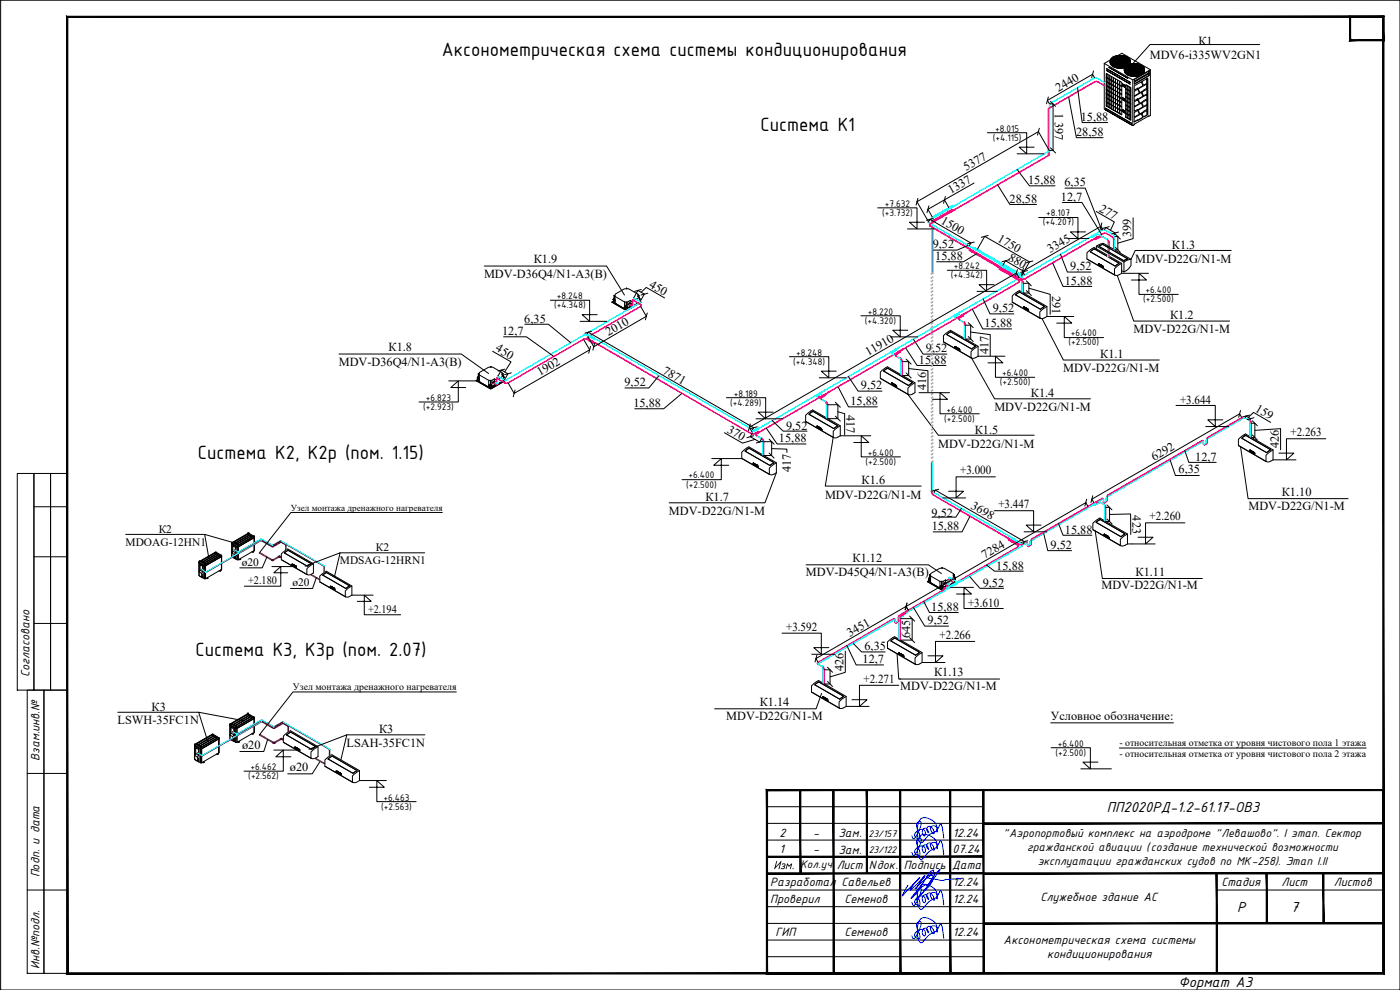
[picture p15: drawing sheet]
<svg xmlns="http://www.w3.org/2000/svg" width="420mm" height="297mm" viewBox="0 0 420 297" stroke-linecap="round" stroke-linejoin="round" font-family="sans-serif">
<defs><g id="words">
<g font-size="6.2">
<text x="132.6" y="16.9">Аксонометрическая схема системы кондиционирования</text>
<text x="228.2" y="39.3">Система К1</text>
<text x="59.4" y="137.7">Система К2, К2р (пом. 1.15)</text>
<text x="58.6" y="196.9">Система К3, К3р (пом. 2.07)</text>
</g>
<g font-size="4.7">
<text x="332.2" y="243.6">ПП2020РД-1.2-61.17-ОВ3</text>
<text x="371.3" y="273.5">Р</text>
<text x="387.3" y="273.5">7</text>
<text x="353.7" y="296">Формат А3</text>
</g>
<g font-size="3.9">
<text x="8.8" y="203.2" transform="rotate(-90 8.8 203.2)">Согласовано</text>
<text x="11.9" y="228.2" transform="rotate(-90 11.9 228.2)">Взам.инв.№</text>
<text x="233.9" y="251">2</text>
<text x="244" y="251">-</text>
<text x="251.6" y="251.3">Зам.</text>
<text x="286" y="251">12.24</text>
<text x="233.9" y="256">1</text>
<text x="244" y="256">-</text>
<text x="251.6" y="256.3">Зам.</text>
<text x="285.8" y="256">07.24</text>
<text x="11.9" y="263.3" transform="rotate(-90 11.9 263.3)">Подп. и дата</text>
<text x="232.1" y="260.8">Изм .</text>
<text x="251.1" y="260.8">Лист</text>
<text x="260.7" y="260.8">Nдок.</text>
<text x="271.2" y="260.8">Подпись</text>
<text x="285.7" y="260.6">Дата</text>
<text x="231.2" y="265.8">Разработал</text>
<text x="252.6" y="265.8">Савельев</text>
<text x="286" y="265.8">12.24</text>
<text x="366.5" y="265.8">Стадия</text>
<text x="384.6" y="265.8">Лист</text>
<text x="400.3" y="265.8">Листов</text>
<text x="231.2" y="270.8">Проверил</text>
<text x="253.5" y="270.8">Семенов</text>
<text x="286" y="270.8">12.24</text>
<text x="312.2" y="270.4">Служебное здание АС</text>
<text x="232.7" y="280.8">ГИП</text>
<text x="253.5" y="280.8">Семенов</text>
<text x="286" y="280.8">12.24</text>
<text x="301.2" y="283.3">Аксонометрическая схема системы</text>
<text x="314.3" y="287.5">кондиционирования</text>
<text x="11.9" y="290.7" transform="rotate(-90 11.9 290.7)">Инв.№подл.</text>
</g>
<g font-size="3.7">
<text x="345.1" y="17.6">MDV6-i335WV2GN1</text>
<text x="359.6" y="13.4">К1</text>
<text x="317.7" y="27.6" transform="rotate(-30 317.7 27.6)">2440</text>
<text x="316.6" y="33.9" transform="rotate(90 316.6 33.9)">1 397</text>
<text x="323" y="40.7">28,58</text>
<text x="324.4" y="36.2">15,88</text>
<text x="289.9" y="51.4" transform="rotate(-30 289.9 51.4)">5377</text>
<text x="285.3" y="58.3" transform="rotate(-30 285.3 58.3)">1337</text>
<text x="308.5" y="55.3">15,88</text>
<text x="319.5" y="55.9">6,35</text>
<text x="303" y="60.8">28,58</text>
<text x="318.4" y="60.2">12,7</text>
<text x="329.6" y="63.2" transform="rotate(30 329.6 63.2)">277</text>
<text x="282.2" y="67" transform="rotate(30 282.2 67)">1500</text>
<text x="339.5" y="71.3" transform="rotate(-90 339.5 71.3)">399</text>
<text x="279.9" y="74.4">9,52</text>
<text x="280.7" y="77.9">15,88</text>
<text x="299.2" y="72.4" transform="rotate(30 299.2 72.4)">1750</text>
<text x="302.4" y="78" transform="rotate(30 302.4 78)">880</text>
<text x="315.2" y="76" transform="rotate(-30 315.2 76)">3345</text>
<text x="351.7" y="74.6">К1.3</text>
<text x="145.3" y="83.3">MDV-D36Q4/N1-A3(B)</text>
<text x="160.2" y="79">К1.9</text>
<text x="321.2" y="81.1">9,52</text>
<text x="340.7" y="78.9">MDV-D22G/N1-M</text>
<text x="194.6" y="86" transform="rotate(30 194.6 86)">450</text>
<text x="315.7" y="88.7" transform="rotate(90 315.7 88.7)">291</text>
<text x="319.6" y="85.5">15,88</text>
<text x="298" y="93.7">9,52</text>
<text x="351.2" y="95.8">К1.2</text>
<text x="150.7" y="100.5">12,7</text>
<text x="157.4" y="96.8">6,35</text>
<text x="182.6" y="100.8" transform="rotate(-30 182.6 100.8)">2010</text>
<text x="295.5" y="98.2">15,88</text>
<text x="340.2" y="100.1">MDV-D22G/N1-M</text>
<text x="116.6" y="105.4">К1.8</text>
<text x="148.5" y="105.2" transform="rotate(30 148.5 105.2)">450</text>
<text x="260.6" y="107" transform="rotate(-30 260.6 107)">11910</text>
<text x="277.9" y="105.7">9,52</text>
<text x="296.6" y="106.3" transform="rotate(-90 296.6 106.3)">417</text>
<text x="330.2" y="107.5">К1.1</text>
<text x="101.7" y="109.7">MDV-D36Q4/N1-A3(B)</text>
<text x="162" y="112.9" transform="rotate(-30 162 112.9)">1902</text>
<text x="198.6" y="111.8" transform="rotate(30 198.6 111.8)">7871</text>
<text x="275.8" y="109.2">15,88</text>
<text x="319.1" y="111.7">MDV-D22G/N1-M</text>
<text x="187.4" y="115.9">9,52</text>
<text x="258.4" y="116.8">9,52</text>
<text x="277.9" y="117.1" transform="rotate(-90 277.9 117.1)">416</text>
<text x="309.4" y="119.2">К1.4</text>
<text x="190.1" y="122.1">15,88</text>
<text x="254" y="124.6" transform="rotate(90 254 124.6)">417</text>
<text x="255.2" y="121.6">15,88</text>
<text x="298.4" y="123.4">MDV-D22G/N1-M</text>
<text x="354.1" y="121.1">+3.644</text>
<text x="376.5" y="123.3" transform="rotate(30 376.5 123.3)">159</text>
<text x="218" y="129.5" transform="rotate(30 218 129.5)">370</text>
<text x="235.9" y="128.9">9,52</text>
<text x="292.5" y="130.1">К1.5</text>
<text x="387.3" y="130.9">+2.263</text>
<text x="233.8" y="132.7">15,88</text>
<text x="281.6" y="134.3">MDV-D22G/N1-M</text>
<text x="383.8" y="134.5" transform="rotate(-90 383.8 134.5)">426</text>
<text x="237.4" y="141.6" transform="rotate(-90 237.4 141.6)">417</text>
<text x="288.2" y="142.1">+3.000</text>
<text x="346.4" y="138.4" transform="rotate(-30 346.4 138.4)">6292</text>
<text x="353.7" y="142.1">6,35</text>
<text x="358.7" y="138.2">12,7</text>
<text x="247.6" y="149.6">MDV-D22G/N1-M</text>
<text x="258.6" y="145.4">К1.6</text>
<text x="384.7" y="148.7">К1.10</text>
<text x="200.7" y="154.6">MDV-D22G/N1-M</text>
<text x="211.7" y="150.4">К1.7</text>
<text x="279.6" y="155.2">9,52</text>
<text x="291.2" y="152.5" transform="rotate(30 291.2 152.5)">3698</text>
<text x="299.6" y="152.5">+3.447</text>
<text x="339.9" y="154.7" transform="rotate(90 339.9 154.7)">423</text>
<text x="345" y="155.9">+2.260</text>
<text x="374.7" y="152.9">MDV-D22G/N1-M</text>
<text x="279.6" y="159.1">15,88</text>
<text x="319.6" y="160.1">15,88</text>
<text x="295.4" y="167.8" transform="rotate(-30 295.4 167.8)">7284</text>
<text x="315.3" y="164.7">9,52</text>
<text x="241.9" y="172.9">MDV-D45Q4/N1-A3(B)</text>
<text x="255.9" y="168.7">К1.12</text>
<text x="299" y="170.9">15,88</text>
<text x="340.8" y="172.7">К1.11</text>
<text x="294.9" y="176">9,52</text>
<text x="330.6" y="176.9">MDV-D22G/N1-M</text>
<text x="279.5" y="183.3">15,88</text>
<text x="290.5" y="182">+3.610</text>
<text x="235.9" y="189.2">+3.592</text>
<text x="255.1" y="191.1" transform="rotate(-30 255.1 191.1)">3451</text>
<text x="273.2" y="191.6" transform="rotate(-90 273.2 191.6)">645</text>
<text x="278.4" y="187.4">9,52</text>
<text x="282" y="191.7">+2.266</text>
<text x="259.4" y="195.1">6,35</text>
<text x="253.1" y="201.3" transform="rotate(-90 253.1 201.3)">426</text>
<text x="258.9" y="199">12,7</text>
<text x="280.3" y="202.8">К1.13</text>
<text x="259.2" y="205">+2.271</text>
<text x="270.2" y="207">MDV-D22G/N1-M</text>
<text x="45.5" y="213.2">К3</text>
<text x="218" y="216">MDV-D22G/N1-M</text>
<text x="228" y="211.8">К1.14</text>
<text x="35.3" y="217.4">LSWH-35FC1N</text>
<text x="113.8" y="220">К3</text>
<text x="315.3" y="216.1">Условное обозначение:</text>
<text x="72.6" y="224.8">ø20</text>
<text x="104" y="224.1">LSAH-35FC1N</text>
<text x="87" y="231.5">ø20</text>
<text x="301" y="251.1">&quot;Аэропортовый комплекс на аэродроме &quot;Левашово&quot;. I этап. Сектор</text>
<text x="308.2" y="255.4">гражданской авиации (создание технической возможности</text>
<text x="311.4" y="259.6">эксплуатации гражданских судов по МК-258). Этап I.II</text>
</g>
<text font-size="3.6" x="240.2" y="260.4">Кол.уч</text>
<g font-size="3.4">
<text x="47.6" y="159.9">К2</text>
<text x="37.7" y="163.8">MDOAG-12HN1</text>
<text x="112.8" y="165.4">К2</text>
<text x="72.6" y="169.7">ø20</text>
<text x="102" y="169.3">MDSAG-12HRN1</text>
<text x="74.5" y="175.3">+2.180</text>
<text x="87.8" y="175.9">ø20</text>
<text x="110.4" y="183.8">+2.194</text>
</g>
<g font-size="3.1">
<text x="298.6" y="39.5">+8.015</text>
<text x="297.9" y="42.2">(+4.115)</text>
<text x="264.7" y="64.7">(+3.732)</text>
<text x="265.5" y="62">+7.632</text>
<text x="314" y="64.9">+8.107</text>
<text x="312.9" y="67.6">(+4.207)</text>
<text x="285.4" y="83.4">(+4.342)</text>
<text x="286.3" y="80.7">+8.242</text>
<text x="167.2" y="89.7">+8.248</text>
<text x="343.8" y="88">+6.400</text>
<text x="166.3" y="92.4">(+4.348)</text>
<text x="260.5" y="94.4">+8.220</text>
<text x="343.1" y="90.7">(+2.500)</text>
<text x="259.6" y="97.1">(+4.320)</text>
<text x="321.4" y="100.9">+6.400</text>
<text x="238.9" y="106.7">+8.248</text>
<text x="320.7" y="103.6">(+2.500)</text>
<text x="238" y="109.4">(+4.348)</text>
<text x="300.7" y="112.8">+6.400</text>
<text x="220.3" y="119">+8.189</text>
<text x="300" y="115.6">(+2.500)</text>
<text x="127" y="123">(+2.923)</text>
<text x="127.8" y="120.3">+6.823</text>
<text x="219.2" y="121.7">(+4.289)</text>
<text x="284.1" y="123.8">+6.400</text>
<text x="283.4" y="126.5">(+2.500)</text>
<text x="260.5" y="136.7">+6.400</text>
<text x="206.7" y="143.6">+6.400</text>
<text x="259.8" y="139.5">(+2.500)</text>
<text x="206" y="146.3">(+2.500)</text>
<text x="316.7" y="226.7">(+2.500)</text>
<text x="317.4" y="224">+6.400</text>
<text x="74.5" y="233.8">(+2.562)</text>
<text x="75.2" y="231">+6.462</text>
<text x="114.4" y="242.9">(+2.563)</text>
<text x="115.1" y="240.2">+6.463</text>
<text x="260.7" y="251">23/157</text>
<text x="260.7" y="256">23/122</text>
</g>
<g font-size="3">
<text x="87.9" y="207">Узел монтажа дренажного нагревателя</text>
<text x="335.9" y="223.8">- относительная отметка от уровня чистового пола 1 этажа</text>
<text x="335.9" y="227.1">- относительная отметка от уровня чистового пола 2 этажа</text>
</g>
<text font-size="2.7" x="87.3" y="153.2">Узел монтажа дренажного нагревателя</text>
</g></defs>
<!-- layer: M-EQPM -->
<g fill="none" stroke="#000" stroke-width=".3">
<path d="M331.4 19v13.8l.4 .2M331.4 19l8.6 5M333.2 18.7h.1M333.2 18.4a2.83 2.83 0 0 0 3.6 1.8l1.1-.3M333.2 18.7v-.2a2.63 2.63 0 0 0 3 1.8l1.6-.3M333.2 18.5a2.45 2.45 0 0 0 3 1.8l1.6-.3M333.2 18.6a2.83 2.83 0 0 0 3.6 1.7l.9-.2a3.8 3.8 0 0 1-4.5-1.1zM333.2 18.7a2.83 2.83 0 0 0 3.6 1.7l.8-.2M333.2 18.7a2.81 2.81 0 0 0 3.6 1.7l.8-.2M333.2 18.7a2.46 2.46 0 0 0 3 1.8l1.4-.2M333.2 18.3v.1M333.2 18.3h.1"/>
<path d="M333.2 18.6v.1M333.3 18l-1.9 1M333.3 18.3v.5M333.4 18.2l-.1 .1M333.4 19l.7 .6M333.4 19.1l.7 .6M333.4 18l-.1 .3M333.4 19.2l.7 .6M333.4 17.9l-.1 .2M333.4 18.9v.1M333.4 17.9h.1M333.4 17.7a4 4 0 0 1 5.8 .3 2.04 2.04 0 0 1-2.4 2.1 3.1 3.1 0 0 1-3.6-1.8z"/>
<path d="M333.4 17.9l-.1 .4M333.5 19.4l.2 .2M333.5 18.3v.5M333.5 19.5h.1M333.6 17.6l-.1 .2M333.7 17.6l-.5 .7M333.7 17.4l.4-.2 1.9 1.1h-2.8zM333.8 17.5l-.6 .8M333.8 19.7l.3 .2M333.8 18.3v.5M333.8 17.4a4 4 0 0 1 5.2 .5 1.92 1.92 0 0 1-2.3 2.1 2.84 2.84 0 0 1-3.4-1.6zM334 17.5a3.6 3.6 0 0 1 4.8 .4 1.77 1.77 0 0 1-2.2 2 2.66 2.66 0 0 1-3-1.5z"/>
<path d="M334 18.3v.5M334 17.5a3.5 3.5 0 0 1 4.7 .5 1.71 1.71 0 0 1-2.1 1.8 2.33 2.33 0 0 1-3-1.7zM334.1 17.2l-.6 .5M334.1 19.8h.1M334.1 17.2h.1M334.1 19.9v.1M334.1 19.7h.1M334.1 17.2l-.5 .4M334.1 17.1l2.1-.5v1.6zM334.1 19.6l2.1-1.1v1.6zM334.1 17.1a4.6 4.6 0 0 1 4.2 0M334.1 19.6l2.1 .5"/>
<path d="M334.1 19.7l2.1 .5M334.1 19.8l2.1 .5M334.1 19.9l.4 .2M334.1 17.6a3.2 3.2 0 0 1 4.5 .6 2.11 2.11 0 0 1-2.7 1.5l-1-.2-.8-.4a.92 .92 0 0 1 0-1.5zM334.2 17.6a3.1 3.1 0 0 1 4.4 .6 2.07 2.07 0 0 1-2.7 1.5l-1.4-.4a.99 .99 0 0 1-.3-1.7zM334.2 18.3v.5M334.3 17.7a2.87 2.87 0 0 1 4.1 .5 1.9 1.9 0 0 1-2.4 1.4 1.46 1.46 0 0 1-1.9-1.7zM334.4 18.3v.5M334.5 17.7a2.64 2.64 0 0 1 3.7 .4 1.73 1.73 0 0 1-2.3 1.4l-1.3-.4a.8 .8 0 0 1-.1-1.4zM334.5 17.8a2.55 2.55 0 0 1 3.6 .3 1.67 1.67 0 0 1-2.2 1.3l-.9-.2-.6-.4-.1-.5zM334.6 17l-.4 .2M334.6 17.5a1.07 1.07 0 0 0-.5 1.3 1.07 1.07 0 0 0 1.2 .7 2.4 2.4 0 0 0 3-1.1 2.23 2.23 0 0 0-3.2-1.1l-.4 .2"/>
<path d="M334.6 18.3v.5M334.7 17.8a2.15 2.15 0 0 1 3.3 .5 2.05 2.05 0 0 1-3.6 0zM334.7 17.9a2.11 2.11 0 0 1 3.2 .4 1.99 1.99 0 0 1-3.4 0zM334.9 17.9a1.89 1.89 0 0 1 2.9 .4 1.81 1.81 0 0 1-3.2 0zM334.9 18.3v.4M334.9 17.9a1.84 1.84 0 0 1 2.8 .4 1.69 1.69 0 0 1-3 0zM335 18a1.62 1.62 0 0 1 2.5 .3 1.53 1.53 0 0 1-2.6 0zM335.1 18a1.55 1.55 0 0 1 2.4 .3 1.48 1.48 0 0 1-2.6 0zM335.1 18.3v.4M335.2 18a1.23 1.23 0 0 1 2.1 .5 1.21 1.21 0 0 1-1.2 .5 1.21 1.21 0 0 1-1-.8zM335.3 18a1.16 1.16 0 0 1 1.9 .5 1.17 1.17 0 0 1-2-.3zM335.3 18.3v.4"/>
<path d="M335.4 18.1a.84 .84 0 0 1 1-.3 .84 .84 0 0 1 .6 .8 .97 .97 0 0 1-1.7-.4zM335.4 16.7l-.1 .1M335.5 16.6l1.2-.6 8.5 4.9v13.7l-5.2 3.1v-13.7l5.2-3.1M335.5 18.3v.3M335.6 18.1l.4-.1a.45 .45 0 0 1 .7 0 .45 .45 0 0 1-.2 .7h-.1a.51 .51 0 0 1-.6 0 .51 .51 0 0 1-.2-.6zM335.7 18.3v.3M335.8 18.2l.2-.1a.38 .38 0 0 1 .5 0 .38 .38 0 0 1 0 .5 .38 .38 0 0 1-.5 0zM336 18.3v.2M336 18.4l-1.5 .9M336 18.4h-2.8l.2 .5a.76 .76 0 0 0 1.1 .4M336 18.3l.1 .1M336 18.3h.4l-.1 .1"/>
<path d="M336.1 18.4v.1M336.1 18.5h.2M336.2 16.6l2.1 .5-2 1.1zM336.2 18.5v1.6l2.1-.5-.5-.4M336.3 18.5h.1M336.3 18.4l1.4 .8M336.3 18.4v.1M336.4 18.3l1.9-1.1 .5 .4 .4 .7zM336.4 18.3v.2M336.5 18.5l-.1-.1h2.8l-.4 .7-.5 .4-1.7-1M336.7 18.3v.3M336.9 18.3v.3"/>
<path d="M337.1 18.3v.4M337.3 18.3v.4M337.5 18.3v.4M337.7 16.9l.5 .3M337.8 18.3v.5M337.9 19.9l-1.7 .3M337.9 19.8a4 4 0 0 1 5.5 .7 2.04 2.04 0 0 1-2.4 2 3 3 0 0 1-3.6-1.7zM337.9 19.9v.1M338 18.3v.5M338 19.9l-.5 .9M338.1 19.9a3.9 3.9 0 0 1 5.1 .5 1.89 1.89 0 0 1-2.3 2 2.84 2.84 0 0 1-3.3-1.5zM338.1 19.7l-1.9 .4"/>
<path d="M338.1 19.9a3.8 3.8 0 0 1 5.1 .5 1.89 1.89 0 0 1-2.3 2 2.79 2.79 0 0 1-3.3-1.5zM338.1 19.8l-.1 .1M338.2 18.3v.5M338.2 20a3.6 3.6 0 0 1 4.8 .4 1.77 1.77 0 0 1-2.1 1.9 2.68 2.68 0 0 1-3.1-1.4zM338.3 19.6a4 4 0 0 1-5.1-.9v-.3a2.78 2.78 0 0 0 3.6 1.7l1.1-.3M338.3 20a3.6 3.6 0 0 1 4.7 .4 1.74 1.74 0 0 1-2.1 1.9 2.33 2.33 0 0 1-3-1.7zM338.3 19.7l-.6 .5M338.3 17.2h.1M338.3 19.6h.1M338.3 17.2l.5 .4 .4 .7M338.3 19.6v.1M338.3 19.7l-.2 .1"/>
<path d="M338.3 19.6l1.9 1.2M338.3 19.6l-.6 .5-.2 .7M338.3 19.6l-.6 .6-.2 .6M338.3 17.2l.6 .5M338.4 19.6l2-.5v1.6zM338.4 19.5l.6-.5 .2-.6-.2 .7-.6 .5M338.4 18.3v.5M338.6 17.4l.6 .9M338.6 19.5l-.2 .1M338.6 18.3v.5M338.7 19.5l-.3 .1M338.8 17.6l.4 .7"/>
<path d="M338.9 17.7l.1 .2M338.9 18.3v.5M338.9 19.2v.1M338.9 19.4h.1M339 18l.1 .3M339 19.3v.1M339 18.9v.1M339 19l-.4 .5M339 19.2h.1M339 18.2l.1 .1M339.1 18.3v.5M339.2 18.6v.1"/>
<path d="M339.2 18.7v-.2l-.4 .9M339.2 18.7h.1M339.2 18.4l-.4 1 .2-.3M339.2 18.5l-.3 .8M339.2 18.6l-.2 .7zM339.2 18.7l-.2 .6M339.2 18.7l-.1 .6M339.2 18.3v.1M340.4 19.1l-2 .5M340.5 19.1l2 .5-2 1.1zM340.5 19.1l2 .5M341.9 19.4l.6 .2"/>
<path d="M342.6 19.6l-2 1.1 2.8 .1M342.6 19.6l.7 .7 .1 .5M342.6 19.6l.5 .4 .3 .8M342.6 19.7h.1M342.6 19.7l.6 .5M342.8 19.8l.6 1M331.8 33l7.8 4.5zM331.8 33v-.5l7.8 4.5v.5l.4 .2M332 22l.2 .1v1.2l-.2-.1zM332 23.3l.2 .1v1.2l-.2-.1zM332 24.5l.2 .1v1.2l-.2-.1zM332 25.7l.2 .1v1.2l-.2-.1z"/>
<path d="M332 26.9l.2 .2v1.1l-.2-.1zM332 28.2l.2 .1v1.1l-.2-.1zM332 29.4l.2 .1v1.2l-.2-.1zM332 30.6l.2 .1v1.2l-.2-.1zM332 20.5l7.2 4.3zM332 21.1l7.2 4.2zM332.1 30.7l.1 1.1M332.1 22.1l-.1 1.1M332.1 23.3l-.1 1.2M332.1 24.5l-.1 1.2M332.1 25.7l-.1 1.2M332.1 27l-.1 1.1"/>
<path d="M332.1 28.2l-.1 1.1M332.1 29.4l-.1 1.2M332.1 31.8h-.1M332.1 32.7l-.3 .3M332.1 20.6h-.1M332.1 21.1l-.1 .1M332.2 22.2l.6 .3v1.2l-.6-.3zM332.2 30.7l.6 .4v1.2l-.6-.4zM332.2 29.5l.6 .4v1.2l-.6-.4zM332.2 28.3l.6 .3v1.2l-.6-.3zM332.2 27.1l.6 .3v1.2l-.6-.3zM332.2 25.9l.6 .3v1.2l-.6-.4z"/>
<path d="M332.2 24.6l.6 .4v1.1l-.6-.3zM332.2 23.4l.6 .3v1.2l-.6-.3zM332.2 31.9l.6 .3M332.3 23.3l-.1 .1M332.3 30.7h-.1M332.3 29.4l-.1 .1M332.3 28.2l-.1 .1M332.3 27h-.1M332.3 25.8h-.1M332.3 24.5l-.1 .1M332.8 20.2l5.7 3.3zM332.9 22.5l.6 .4v1.2l-.6-.4z"/>
<path d="M332.9 23.8l.6 .3v1.2l-.6-.4zM332.9 25l.6 .3v1.2l-.6-.3zM332.9 26.2l.6 .4v1.1l-.6-.3zM332.9 27.4l.6 .4v1.2l-.6-.4zM332.9 29.9l.6 .3v1.2l-.6-.3zM332.9 28.7l.6 .3v1.2l-.6-.3zM332.9 31.1l.6 .4v1.1l-.6-.3zM332.9 20.2l-.1 .1M332.9 32.3l.6 .3M332.9 23.7h.1M332.9 24.9h.1M332.9 26.1v.1"/>
<path d="M332.9 27.4h.1M332.9 28.6h.1M332.9 31v.1M332.9 29.8v.1M332.9 32.3h.1M333.5 22.9l.6 .3v1.2l-.6-.3zM333.5 26.6l.6 .3v1.2l-.6-.3zM333.5 27.8l.6 .4v1.1l-.6-.3zM333.5 24.1l.6 .4v1.2l-.6-.4zM333.5 25.4l.6 .3v1.2l-.6-.3zM333.5 31.5l.6 .3v1.2l-.6-.3zM333.5 30.3l.6 .3v1.2l-.6-.4z"/>
<path d="M333.5 29l.6 .4v1.2l-.6-.4zM333.5 32.7l.6 .2M333.6 24.1h-.1M333.6 27.7l-.1 .1M333.6 28.9l-.1 .1M333.6 25.3h-.1M333.6 26.5l-.1 .1M333.6 31.4h-.1M333.6 30.2h-.1M334.1 23.3l.7 .3v1.2l-.7-.3zM334.1 27l.7 .3v1.2l-.7-.4zM334.1 28.2l.7 .3v1.2l-.7-.3z"/>
<path d="M334.1 24.5l.7 .3v1.2l-.7-.3zM334.1 25.7l.7 .4v1.1l-.7-.3zM334.1 31.8l.7 .4v1.2l-.7-.4zM334.1 30.6l.7 .4v1.2l-.7-.4zM334.1 29.4l.7 .3v1.2l-.7-.3zM334.1 33l.7 .3M334.2 24.4l-.1 .1M334.2 29.3l-.1 .1M334.2 28.1h-.1M334.2 25.6l-.1 .1M334.2 26.9h-.1M334.2 31.8h-.1"/>
<path d="M334.2 30.6h-.1M334.6 20.2l.4 .1M334.8 23.7l.6 .3v1.2l-.6-.4zM334.8 27.3l.6 .4v1.1l-.6-.3zM334.8 28.5l.6 .4v1.2l-.6-.4zM334.8 26.1l.6 .3v1.2l-.6-.3zM334.8 24.9l.6 .3v1.2l-.6-.4zM334.8 32.2l.6 .4v1.1l-.6-.3zM334.8 31l.6 .3v1.2l-.6-.3zM334.8 29.8l.6 .3v1.2l-.6-.3zM334.9 33.4l.5 .3M334.9 24.8h-.1"/>
<path d="M334.9 28.5h-.1M334.9 29.7h-.1M334.9 27.2l-.1 .1M334.9 26h-.1M334.9 33.3l-.1 .1M334.9 32.1l-.1 .1M334.9 30.9l-.1 .1M335.2 20.3l.3 .1M335.4 24l.6 .3v1.2l-.6-.3zM335.4 27.7l.6 .3v1.2l-.6-.3zM335.4 26.5l.6 .3v1.2l-.6-.3zM335.4 28.9l.6 .4v1.1l-.6-.3z"/>
<path d="M335.4 25.2l.6 .4v1.2l-.6-.4zM335.4 32.6l.6 .3v1.2l-.6-.3zM335.4 30.1l.6 .4v1.2l-.6-.4zM335.4 31.4l.6 .3v1.2l-.6-.4zM335.4 33.8l.6 .2M335.5 25.2h-.1M335.5 28.8l-.1 .1M335.5 27.6l-.1 .1M335.5 30l-.1 .1M335.5 26.4h-.1M335.5 31.3h-.1M335.5 32.5h-.1"/>
<path d="M335.7 20.4h.5M336 24.4l.7 .3v1.2l-.7-.3zM336 28.1l.7 .3v1.2l-.7-.4zM336 29.3l.7 .3v1.2l-.7-.3zM336 26.8l.7 .4v1.1l-.7-.3zM336 25.6l.7 .4v1.1l-.7-.3zM336 32.9l.7 .4v1.2l-.7-.4zM336 30.5l.7 .3v1.2l-.7-.3zM336 31.7l.7 .4v1.2l-.7-.4zM336 34.1l.7 .3M336.1 25.5l-.1 .1M336.1 29.2h-.1"/>
<path d="M336.1 30.4l-.1 .1M336.1 28h-.1M336.1 26.7l-.1 .1M336.1 31.7h-.1M336.1 32.9h-.1M336.2 20.1v.1M336.2 20.3h.1M336.2 20.4h.1M336.2 20.1v.4M336.6 20.4h-.4M336.9 25.7l.8 .6zM336.9 25.4l.8 .6z"/>
<path d="M336.9 25.1l.8 .6zM336.9 29.3l.8 .5zM336.9 29.5l.8 .6zM336.9 29.8l.8 .6zM336.9 32.8l.8 .6zM336.9 33.1l.8 .6zM336.9 33.4l.8 .6zM336.9 29.9h.1M336.9 33.5h.1M336.9 25.7v.1M336.9 25.5h.1M336.9 25.2h.1"/>
<path d="M336.9 29.3h.1M336.9 29.6h.1M336.9 32.9h.1M336.9 33.2h.1M337.4 21h.1M337.4 20.9v-.1a3.2 3.2 0 0 0 4.2 1.6l1.3-.6 .6-.9M337.4 20.9a2.86 2.86 0 0 0 3.6 1.7l1.6-.5M337.4 20.9a3.2 3.2 0 0 0 4.2 1.6l1.3-.6 .6-1M337.4 20.9a2.24 2.24 0 0 0 2.5 1.8h1.1l1.6-.5M337.4 21a3.2 3.2 0 0 0 4.2 1.6l1.3-.6 .6-1M337.4 21a2.19 2.19 0 0 0 2.5 1.8l1.7-.1 1-.4M337.4 21.2v-.1a3.2 3.2 0 0 0 4.2 1.6l1.3-.7 .6-.8"/>
<path d="M337.4 21.1a2.86 2.86 0 0 0 3.6 1.8l1.6-.5M337.4 21.2a2.87 2.87 0 0 0 3.6 1.7l1.9-.8 .6-.9M337.4 21.2a2.83 2.83 0 0 0 3.6 1.7 2.25 2.25 0 0 0 2.5-1.7M337.5 20.8h2.7M337.5 20.8l2.8 .1M337.5 20.8l.3 .8 .5 .4M337.5 21.1v.1M337.6 20.6l-.1 .2M337.6 20.8v.4M337.6 20.7l-.1 .1M337.6 20.5l-.1 .3M337.6 21.4l.1 .1"/>
<path d="M337.6 21.6h.1M337.6 21.7h.1M337.7 20.4l-.2 .4M337.7 20.2l-.9 .2M337.7 21.6l1 .7 1.8 .3M337.7 21.5l.6 .6M337.7 21.7a4.2 4.2 0 0 0 4.9 .6M337.7 20.1l-1.5 .2M337.8 20.8v.4M337.8 22l.1 .1M337.8 20.1v.1M337.8 20h.1"/>
<path d="M337.9 25.4l.6 .4v1.2l-.6-.4zM337.9 26.7l.6 .3v1.2l-.6-.4zM337.9 27.9l.6 .3v1.2l-.6-.3zM337.9 29.1l.6 .3v1.2l-.6-.3zM337.9 31.5l.6 .4v1.2l-.6-.4zM337.9 30.3l.6 .4v1.2l-.6-.4zM337.9 32.8l.6 .3v1.2l-.6-.3zM337.9 34l.6 .3v1.2l-.6-.3zM337.9 20l-.4 .8M337.9 34v1.1l.6 .4M337.9 25.5v1.1M337.9 26.7v1.1"/>
<path d="M337.9 27.9v1.2M337.9 29.1v1.2M337.9 30.4v1.1M337.9 31.6v1.1M337.9 32.8v1.2M337.9 35.1v.1M338 22.1l.8 .5M338 20.8v.4M338.2 20.8v.4M338.3 22.2l2.1 .5M338.3 22v.4M338.4 22l2 .5"/>
<path d="M338.4 20.1a3.4 3.4 0 0 1 4.4 .2l.1 .3a2.08 2.08 0 0 1-2.7 1.6l-1-.2-.8-.5a.92 .92 0 0 1 0-1.4zM338.4 20.1a3.3 3.3 0 0 1 4.3 .2 1.31 1.31 0 0 1-1.5 1.8 2.64 2.64 0 0 1-3.1-1.2zM338.5 20.8v.4M338.5 25.8l.6 .3v1.2l-.6-.3zM338.5 27l.6 .4v1.1l-.6-.3zM338.5 28.2l.6 .4v1.2l-.6-.4zM338.5 29.5l.6 .3v1.2l-.6-.3zM338.5 31.9l.6 .4v1.2l-.6-.4zM338.5 30.7l.6 .3v1.2l-.6-.3zM338.5 33.1l.6 .4v1.2l-.6-.4zM338.5 34.4l.6 .3v1.2l-.6-.4zM338.5 35.5l.6 .3"/>
<path d="M338.6 26.9l-.1 .1M338.6 28.2h-.1M338.6 29.4h-.1M338.6 30.6l-.1 .1M338.6 33.1h-.1M338.6 31.8l-.1 .1M338.6 34.3h-.1M338.6 20.1a2.87 2.87 0 0 1 4 .5 1.9 1.9 0 0 1-2.4 1.5 1.46 1.46 0 0 1-1.8-1.7zM338.6 20.2a2.85 2.85 0 0 1 4 .4 1.84 1.84 0 0 1-2.5 1.4l-1.3-.4a.84 .84 0 0 1-.2-1.4zM338.7 20.8v.4M338.8 20.2a2.65 2.65 0 0 1 3.6 .4 1.72 1.72 0 0 1-2.3 1.3 1.15 1.15 0 0 1-1.3-.4 1.15 1.15 0 0 1 0-1.3zM338.8 20.2a2.54 2.54 0 0 1 3.5 .4 1.66 1.66 0 0 1-2.2 1.3l-.8-.2-.6-.4-.2-.6z"/>
<path d="M338.9 22.6l.3 .1M338.9 20.8v.4M338.9 20.3a2.15 2.15 0 0 1 3.3 .5 2.05 2.05 0 0 1-3.5 0zM339 20.3a2.12 2.12 0 0 1 3.2 .5 1.99 1.99 0 0 1-3.5 0zM339.1 20.3a1.9 1.9 0 0 1 2.9 .5 1.81 1.81 0 0 1-3.1 0zM339.1 26.2l.3 .1v1.2l-.3-.1zM339.1 27.4l.3 .1v1.2l-.3-.1zM339.1 28.6l.3 .2v1.1l-.3-.1zM339.1 29.8l.3 .2v1.2l-.3-.2zM339.1 32.3l.3 .1v1.2l-.3-.1zM339.1 31.1l.3 .1v1.2l-.3-.2zM339.1 33.5l.3 .2v1.1l-.3-.1z"/>
<path d="M339.1 34.7l.3 .2v1.2l-.3-.2zM339.1 35.9l.3 .1M339.1 20.8v.4M339.2 20.4a1.84 1.84 0 0 1 2.7 .4 1.74 1.74 0 0 1-3 0zM339.2 27.3l-.1 .1M339.2 28.5l-.1 .1M339.2 29.7l-.1 .1M339.2 31h-.1M339.2 33.4l-.1 .1M339.2 32.2h-.1M339.2 34.7h-.1M339.3 20.4a1.62 1.62 0 0 1 2.5 .4 1.53 1.53 0 0 1-2.7 0z"/>
<path d="M339.3 21.4l-1 .6M339.3 20.4a1.55 1.55 0 0 1 2.4 .4 1.48 1.48 0 0 1-2.5 0zM339.3 20.8v.4M339.4 22.8h.4M339.5 20.5a1.23 1.23 0 0 1 2 .5 1.36 1.36 0 0 1-2.2-.2zM339.5 20.5a1.17 1.17 0 0 1 2 .5 1.17 1.17 0 0 1-2.1-.4zM339.6 20.8v.3M339.7 20.5a1 1 0 0 1 1.6 .4 .97 .97 0 0 1-.9 .4 .97 .97 0 0 1-.8-.6zM339.7 20.6a.8 .8 0 0 1 .9-.4 .8 .8 0 0 1 .6 .8 .8 .8 0 0 1-.9 .3 .8 .8 0 0 1-.6-.7zM339.8 20.8v.3M339.9 20.6l.4-.2a.45 .45 0 0 1 .7 .1 .45 .45 0 0 1-.2 .6l-.2 .1a.51 .51 0 0 1-.5-.1 .51 .51 0 0 1-.2-.5zM339.9 22.8h1.1"/>
<path d="M339.9 20.6l.4-.1a.41 .41 0 0 1 .6 0 .41 .41 0 0 1-.1 .6h-.2a.47 .47 0 0 1-.5 0 .47 .47 0 0 1-.2-.5zM340 20.8v.2M340.1 20.7l.1-.1a.38 .38 0 0 1 .6-.1 .38 .38 0 0 1 0 .6 .38 .38 0 0 1-.6-.1zM340.1 20.7l.2-.1a.33 .33 0 0 1 .4-.1 .33 .33 0 0 1 0 .5 .33 .33 0 0 1-.4 0zM340.2 20.8v.1M340.2 20.8l.3-.1 .2 .2M340.2 20.8l.1 .1M340.3 20.9l-1 .5M340.3 20.9v.1M340.3 36.5v.1M340.3 20.9l-1.9 1.1M340.3 20.9h.1"/>
<path d="M340.4 27.4l1.1-.6 .4 1-1.5 1zM340.4 30.6l1.1-.6 .4 1-1.5 .9zM340.4 33.7l1.1-.5 .4 1-1.5 .9zM340.4 20.9h.2M340.4 25.8l2.1-1.2 .5 1-2.6 1.4zM340.4 29l2.1-1.2 .4 1-2.5 1.4zM340.4 32.2l2.1-1.3 .4 1v.2l-2.5 1.3zM340.4 35.3l2.1-1.2 .4 1-2.5 1.5zM340.4 23.8l4.5-2.5v.6l-4.5 2.6zM340.4 24.6l4.5-2.5v.6l-4.5 2.6zM340.4 20.9v2M340.4 22.7h.1"/>
<path d="M340.5 22.5v.4M340.5 20.9v1.6l2-.5M340.6 20.9l1.4 .8M340.6 20.9h-.1M340.6 20.9v.1M340.7 20.8l-.1 .1M340.9 20.8v.2M341 21.1l1.6 .9M341.1 20.8v.3M341.3 29.6l.1 .1M341.3 32.8l.1 .1M341.3 36l.1 .1"/>
<path d="M341.3 26.4l.1 .1M341.3 20.8v.3M341.4 36l-1 .6M341.5 22.8h-.4M341.6 20.8v.4M341.7 33l2.5-1.4v1.2l-2.1 1.4zM341.7 26.6l2.5-1.4v1.3l-2.1 1.3zM341.7 29.8l2.5-1.4-.1 1.3-2 1.3zM341.8 20.8v.4M342 21.7l.5 .3M342 22.6l-.3 .1M342 20.8v.4"/>
<path d="M342.2 20.8v.4M342.4 20.8v.4M342.5 22v.4M342.6 22.1l-2.1 .5M342.6 22.2l-2.1 .5M342.6 22.4l-.5 .2M342.6 22.1h.1M342.6 22.2h.1M342.6 22.3h.1M342.6 22v.4M342.7 20.8v.4M342.8 35.3l-1.4 .8"/>
<path d="M342.8 22.2l-.2 .1M342.8 24.4l1.4-.7v1.2l-.9 .6-.2-.1zM342.9 27.5l1.3-.7-.1 1.4-.8 .5-.5-.9zM342.9 30.7l1.3-.7v1.3l-.8 .5h-.3l-.3-.8zM342.9 33.9l1.3-.7v1.2l-.9 .7-.5-1zM342.9 20.8v.4M343 20.1l.4 .7M343.1 20.2l.1 .1M343.1 20.8v.4M343.2 21.5l-.6 .6M343.2 21.6l-.6 .5M343.2 21.7l-.6 .6"/>
<path d="M343.2 21.8l-.3 .3M343.3 20.3l.1 .5M343.3 20.5h.1M343.3 20.6l.1 .2M343.3 20.8v.4M343.3 20.7v.1M343.4 20.8h-2.7l.2 .2M343.4 20.8l-.2 .6-.6 .6M343.4 21.1v.1M343.5 21h.1M343.5 20.9l-.3 .7-.6 .5M343.5 20.9l-.3 .7-.6 .6"/>
<path d="M343.5 21l-.3 .7-.6 .6M343.5 21.1l-.3 .7-.6 .6M344 34.6l-.7 .4M344.1 23.6l.1 1.2M344.2 25.2v1.1M344.4 23.5v11zM344.4 23.5l-.1 10.9M344.6 34.8l.2 .1M344.8 21.3v.6l-4.4 2.5M344.8 22.1v.6l-4.4 2.5M344.8 21.9h.1M344.8 22.7h.1"/>
<path d="M326.3 77.8l8.3 4.7M327.2 75.5l1.2-.8 7.5 4.3-1.2 .8zM329 73.9l8.3 4.7v3l-.7-.4M329 73.9v.8M329.7 79.4h.1M329.6 79.4h.1M329.7 79.3l-.1 .1M329.7 79.5h.1M329.7 79.4v.1M329.8 79.5h.1M329.8 79.4h.1M329.8 73.9l1.2-.6 7.5 4.4-1.3 .5z"/>
<path d="M329.8 79.4v.1M329.9 79.5h.1M329.8 79.4l.1 .1M329.9 79.6h.1M330 79.6h.1M329.9 79.5v.1M330 79.5v.1M330 79.5l.1 .2zM330 79.5h.1M330.1 79.6h.1M330.1 79.6v.1M330.1 79.7h.1"/>
<path d="M330.1 79.6l.1 .2zM330.2 79.7h.1M330.2 79.6v.2M330.2 79.8h.1M330.3 79.8h.1M330.2 79.7l.1 .1M330.3 79.7v.1zM330.3 79.7v.1M330.3 79.7h.1M330.3 79.7l.1 .1M330.4 79.8h.1M330.4 79.9h.1"/>
<path d="M330.4 79.8v.1M330.5 79.9h.1M330.5 79.8v.1M330.5 79.8l-.1 .1M330.5 79.8h.1M330.5 79.8l.1 .2zM330.5 80h.1M330.6 79.9h.1M330.6 79.8v.2M330.6 80h.1M330.6 79.9l.1 .1M330.6 79.9v.1"/>
<path d="M330.6 80h.2M330.7 80h.1M330.8 80h.1M330.7 79.9h.1M330.8 80v.1M331.1 73l8.3 4.8M331.2 73a2.94 2.94 0 0 0-2.2 .9M336.6 79l-2.1 1.6v1.9l.3 .1h.7l1.1-.6v-3l-8.3-4.7-2.1 1.5v1.9l8.3 4.8M337.3 78.6l2.1-.8v1.9l-1 1.2-1.1 .7M183.7 90.6v.1M183.7 90.7h.1M183.7 90.6l.3-.2v.2l4 2.3"/>
<path d="M183.7 90.7l4.2 2.5M183.7 90.6l4.3 2.5M184 89.9l.6 .2M184 89.9l.6 .3v.5M184 89.9h.1M184.1 89.8l-.1 .1M184.1 89.8h.1M184.1 89.8l.3 .1M184.2 89.8h.1M184.3 90.1h.1M184.3 89.7l-.1 .1M184.3 88.7v1.3"/>
<path d="M184.4 90.1h.1M184.4 88.7v1.3M184.4 89.9h.1M184.4 89.8h.2M184.4 90.1v.1M184.6 88.9v1.8l-.6-.3 .4-.3M184.8 91.2l2.3 1.2M184.8 91.1l2.3 1.4M187.4 90.6h1l.7-.4 .6 .3v1.3M187.4 92.4h.2M187.4 90.6v1.8M187.6 91.8l.5 .3"/>
<path d="M187.6 91.8h.1M187.6 91.9l.4 .3M187.6 92.4h.1M187.9 92h.1M187.9 92.1l.1 .1M187.9 90.7h.1M187.9 90.7v1.4M187.9 91.8h-.3M187.9 92l.2 .1M188 92h.1M188 91.8l.3 .2M188 92.2h.1"/>
<path d="M188 90.7v1.4M188 92.7v.2M188 92l.2 .1M188 92v.1M188 86.5v.1M188.1 92.1h.1M188.1 92.1l-.1 .1M188.1 86.5v.1M188.2 92.1v.3h-.6v-.4v.4M188.2 92.1h.1M188.3 92h.1M188.4 92.4h-.2"/>
<path d="M188.4 90.6v1.8M188.5 91.3l.3 .1M188.6 91.1l.3 .2M188.8 90.9l.5 .3M188.8 91.4l.1 .1M188.8 91.3l.2 .2M188.9 91.3l-.1 .1M188.9 91.4l.1 .2zM188.9 90.8l.4 .3M188.9 92.4l1.7-.9-1.7 1M189 91.4h.1M189 91.4h-.1"/>
<path d="M189.1 91.4h.1M189.1 90.2v.8M189.1 91.1v.4M189.1 91.6v.3M189.2 91.2h.1M189.3 91.7v.3l-.9 .4M189.3 92l-1.3 .7-.6-.3M189.3 91.2l.1 .1M189.3 91.1v.1M189.3 91.1l.2 .1M189.3 91.1l-.1 .1M189.4 91.2h.1"/>
<path d="M189.5 91.2l-.1 .1M189.6 91.2l-.2 .1M190.1 90.3l-.3 .1M190.6 91.4l-2.6 1.5M190.6 91.4l-.8 .5M191.2 91.1l-.5 .4 .5-.4M191.4 91l-.7 .4 .8-.4M191.5 88.3v.7M191.7 88.6v.5M191.7 88.6h.1M191.7 91.1l-3.7 2.1M191.8 88.6v.6"/>
<path d="M191.9 89.2l-.5-.2 .1-.7-2.9-1.7-1.2 .1-2.8 1.6v.6l2.8 1.7M191.9 89.2v1.1l.2 .1-.6 .5 .6-.3v-.2l.3 .2M191.9 89.8h.1M191.9 89.7l.2-.1-.2 .2M191.9 89.2l-1.6 1M191.9 89.5h.2M191.9 90h.1M191.9 89.9h.1M192.1 89.9h.1M192 89.8l.1 .1M192.4 90.7l-.6 .3M303.9 90.7l8.3 4.8"/>
<path d="M304.8 88.5l1.2-.9 7.5 4.3-1.2 .9zM307.3 92.4h.1M307.2 92.3h.1M307.2 92.4h.2M307.3 92.3v.1M307.3 92.3h.1M307.4 92.5h.1M307.4 92.4h.1M307.5 92.4h.1M307.6 92.5h.1M307.5 92.4v.1M307.5 92.5h.1"/>
<path d="M307.6 92.5v.1M307.6 92.6h.1M307.7 92.6l.1 .1M307.7 92.7h.1M307.7 92.5v.2M307.7 92.5h.1M307.8 92.7h.1M307.7 92.6h.1M307.8 92.6l-.1 .1M307.8 92.6v.1M307.8 92.6h.1M307.9 92.6v.2z"/>
<path d="M307.9 92.6v.1M307.9 92.6h.1M307.9 92.8h.1M307.9 92.7h.1M307.9 92.7l.1 .1M307.9 92.8h.2M308 92.8h.1M308 92.7h.1M308 92.7v.1M308.1 92.9h.1M308 92.7l.1 .1M308.1 92.8h.1"/>
<path d="M308.1 92.7v.2M308.1 92.8v.1M308.2 92.9h.1M308.2 92.8v.1M308.2 92.8h.1M308.2 92.8l.1 .1M308.2 92.9l.3 .1M308.3 92.9h.1M308.3 92.8l-.1 .1M308.4 92.9h.1M308.4 93h.1M308.4 92.9v.1"/>
<path d="M308.4 92.9v.2M308.4 93.1h.1M308.4 93l.1 .1zM308.5 93v.1M308.5 93.1h.1M308.5 93h.1M308.6 93.1v.1M308.6 93.1h.1M308.6 93.1l.1 .1M308.7 93.1h.1M308.7 93.2h.1M314.2 92l-2.1 1.6v1.9l.3 .1 .7-.1 1.1-.5v-3l-8.3-4.8-2.1 1.6v1.9l8.3 4.8"/>
<path d="M330.7 80.1h.1M330.8 80.1h.1M330.8 80l.1 .1M330.9 80v.2zM330.9 80l.1 .1M330.9 80v.1M330.9 80.1h.1M330.9 80.1l.1 .1M330.9 80.2h.1M331 80.2h.1M331 80.1l.1 .2M331 80.1h.1"/>
<path d="M331.1 80.2h.1M331.1 80.3h.1M142.9 114.2l4.4 2.5 3.6-2.1M142.9 114.2h.1M143.2 113.4l.6 .3M143.2 113.9l-.3 .3M143.2 113.4h.1M143.2 113.9v.3l4.1 2.3M143.3 113.4l.5 .3M143.3 113.4h.1M143.4 113.3l-.1 .1M143.4 113.3h.1"/>
<path d="M143.4 113.3l.2 .1M143.4 113.3v.1M143.4 113.3l.1 .1M143.5 113.4h.1M143.5 113.6l.1 .1M143.5 113.2l-.1 .1M143.5 112.2v1.3M143.6 112.2v1.3M143.6 113.3h.2M143.7 113.4v.1M143.7 113.7h.1M143.8 113.7v.5"/>
<path d="M143.8 112.5v1.8l-.6-.4 .5-.2M144.1 114.6l2.3 1.4M144.1 114.7h.1M144.1 114.7l2.3 1.3M146.7 114.1h.9l.8-.4 .6 .3v1.3M146.7 114.1v1.8M146.7 115.9h.1M146.8 115.4l.6 .3M146.8 115.4h.4M146.8 115.4l.5 .3M146.8 115.9h.1M147.2 115.6h.1"/>
<path d="M147.2 115.7h.1M147.2 115.5h.1M147.2 114.3v1.3M147.2 115.6l.2 .1M147.3 114.3v1.3M147.3 115.4l.3 .2M147.3 115.8h.1M147.3 115.5l.1 .1M147.3 115.5l-.1 .1M147.3 110h.1M147.3 110v.2M147.3 115.7v.1"/>
<path d="M147.3 116.3v.2M147.4 115.7l-.1 .1M147.4 110v.2M147.4 115.6v.3h-.6v-.4v.4M147.4 115.9h.2M147.4 115.7h.1M147.4 115.6h.1M147.6 115.6h.1M147.4 115.6v.1M147.6 114.1v1.8M147.7 114.8l.4 .1M147.8 114.6l.4 .3"/>
<path d="M148 114.9h.1M148 115h.1M148 114.5l.5 .2M148.1 114.8l-.1 .1M148.1 114.3l.5 .3M148.2 114.9l-.2 .1M148.2 115.1l-.1-.1 .2 .1M148.3 114.9l-.2 .1M148.3 114.9v.1M148.4 115.5l-.8 .4M148.4 113.7v.8M148.4 114.7v.3"/>
<path d="M148.4 115.2v.3M148.5 114.7h.1M148.5 115.2l-.1 .3M148.5 115.5l-1.2 .8-.6-.4M148.5 114.6l.2 .2M148.5 114.6l.2 .1M148.6 114.6l-.1 .1M148.7 114.8h.1M148.7 114.7l.1 .1M148.7 114.7v.1M148.8 114.8h.1M148.9 115.5h.1"/>
<path d="M149 115.4v.1M149.4 113.8l-.3 .1M150.2 113.3l-.7 .4M150.4 114.7h.1M150.5 114.6l-2.3 1.4M150.5 114.7l-2.3 1.3M150.7 114.5l-1.7 1M150.7 114.5l-3.4 2M150.7 111.8v.7M150.9 112.1v.5M151 112.1v.6M151.1 112.8l-.4-.3v-.7l-2.8-1.6h-1.3l-2.7 1.6-.1 .7 2.9 1.6"/>
<path d="M151.1 113.2l.2-.1-.2 .3h.2M151.1 113.4h.1M151.1 112.8v1M151.1 113.9v.3M151.1 112.8l-.9 .5M151.1 113l.2 .1M151.2 113.4v.1M151.2 113.5h.1M151.3 113.4h.1M151.2 114h-.1M151.3 114l-.5 .4M151.6 114.1l-.6 .5 .6-.4"/>
<path d="M151.6 114.2h.1M265.2 111.3l1.2-.8 7.5 4.3-1.3 .9zM267.7 115.3h.1M267.7 115.2h.1M267.6 115.2h.1M267.7 115.1v.2M267.7 115.2v.1M267.8 115.3h.1M267.8 115.2h.1M267.8 115.2h-.1M267.9 115.3h.1M267.8 115.2l.1 .1"/>
<path d="M267.9 115.4h.1M268 115.4h.1M267.9 115.3v.1M267.9 115.3l.1 .1M268 115.5h.1M268 115.3h.1M268 115.3l-.1 .1M268 115.3l.1 .2M268 115.4v.1M268.1 115.5h.1M268.1 115.4h-.1M268.1 115.4v.1"/>
<path d="M268.1 115.4h.1M268.1 115.4l.1 .2zM268.1 115.4l.1 .2M268.2 115.5h.1M268.2 115.6h.1M268.2 115.5v.1M268.3 115.5v.1zM268.3 115.5v.1M268.3 115.5h.1M268.3 115.6h.1M268.3 115.5l.1 .1M268.4 115.6h.1"/>
<path d="M268.4 115.7h.1M268.4 115.6v.1M268.5 115.7h.1M268.4 115.6l.1 .1M268.4 115.6h-.1M268.5 115.8h.1M268.5 115.6v.1M268.5 115.7l.1 .1M268.6 115.8h.1M268.6 115.7v.1M268.6 115.7h-.1M268.6 115.7h.1"/>
<path d="M268.6 115.7l.1 .1M268.7 115.8h.1M268.7 115.7l-.1 .1M268.7 115.7v.1M268.7 115.9h.2M268.8 115.8h.1M268.8 115.9h.1M268.8 115.8v.1M268.8 115.8l.1 .2zM268.9 115.8v.2M268.9 116h.1M268.9 115.9h.1"/>
<path d="M268.9 115.9v.1M269 116h.1M269 115.9l.1 .2zM269 115.9h.1M269 115.9l.1 .2M269.1 116.1h.1M274.6 114.8l-2.1 1.6v1.9l.3 .1h.7l1.1-.6v-3l-8.3-4.7-2.1 1.6v1.8l8.4 4.8M283.3 102.6l8.3 4.8M284.1 100.4l1.2-.9 7.5 4.4-1.2 .8zM286.6 104.3h.1M286.6 104.2h.1M286.6 104.3h.2"/>
<path d="M286.6 104.2v.1M286.7 104.3h.1M286.7 104.2v.1M286.7 104.2h.1M286.7 104.3l.1 .1M286.7 104.4h.1M286.7 104.3v.1M286.8 104.4h.1M286.8 104.3v.1M286.8 104.3h.1M286.9 104.4h.1M286.9 104.5h.1"/>
<path d="M286.9 104.4h-.1M287 104.5h.1M286.9 104.4l.1 .1M287.1 104.6h.1M287.1 104.5v.1M287.1 104.5v.1zM287.1 104.5h.1M287.2 104.7h.1M287.2 104.5v.2M287.2 104.5h.1M287.2 104.6l.1 .1zM287.2 104.5l.1 .1"/>
<path d="M287.2 104.6h.1M287.2 104.5v.1M287.3 104.6v.1M287.3 104.6h.1M287.3 104.7h.1M287.4 104.7h.1M287.4 104.8h.1M287.4 104.7v.1M287.4 104.7l.1 .1zM287.5 104.8h.1M287.4 104.7l.1 .1M287.5 104.7v.1"/>
<path d="M287.5 104.7h.1M287.5 104.7l.1 .2zM287.5 104.7l.1 .1M287.6 104.8h.1M287.6 104.9h.1M287.6 104.8v.1M287.7 104.8h.1M287.6 104.8l.1 .1M287.7 104.9h.1M287.8 104.9h.1M287.7 104.8v.1M287.7 104.8l.1 .1"/>
<path d="M287.7 105h.1M287.8 105h.1M287.8 104.9l.1 .2zM287.8 104.9v.1M287.9 104.9v.2M287.9 104.9h.1M287.9 105h.1M287.9 105.1h.1M288 105v.1M288 105h.1M288 105l.1 .1M288.1 105.1h.1"/>
<path d="M293.5 103.9l-2.1 1.6v1.9l.4 .1 .7-.1 1-.5v-3l-8.2-4.8-2.1 1.6-.1 1.9 8.3 4.8M222.8 137.6l8.2 4.8M223.6 135.3l1.2-.8 7.5 4.3-1.2 .9zM226.1 139.3h.1M226 139.2l.3 .1M226 139.2h.1M226.1 139.2v.1M226.1 139.2h.1M226.1 139.2l.1 .2zM226.2 139.3h.1M226.3 139.3h.1M226.2 139.3v.1"/>
<path d="M226.3 139.4h.1M226.4 139.4h.1M226.3 139.3v.1M226.4 139.3h.1M226.4 139.3v.1M226.5 139.5h.1M226.4 139.4l.1 .1M226.5 139.4v.1M226.5 139.4h.1M226.5 139.5l.3 .1M226.6 139.6h.1M226.5 139.5l.1 .1"/>
<path d="M226.6 139.5h.1M226.7 139.6h.1M226.7 139.5v.1M226.7 139.5h.1M226.7 139.5l.1 .2zM226.8 139.6v.1M226.8 139.7h.1M226.8 139.6h.1M226.9 139.7h.1M226.9 139.6v.1M226.9 139.6h.1M226.9 139.7l.1 .1z"/>
<path d="M226.9 139.8h.1M226.9 139.7v.1M227 139.7l.1 .1zM227 139.7l.1 .1M227 139.8h.1M227 139.7h.1M227 139.8h.2M227.1 139.7v.1M227.1 139.8h-.1M227.1 139.8h.1M227.1 139.9h.1M227.2 139.8h.1"/>
<path d="M227.2 139.8h-.1M227.2 139.9h.1M227.2 139.8v.1M227.2 139.8l.1 .1M227.3 139.9l.1 .1zM227.3 139.9l-.1 .1M227.3 139.9h.1M227.3 139.9v.1M227.3 139.9l.1 .1M227.5 139.9v.2M227.5 139.9h.1M227.5 140h.1"/>
<path d="M233 138.9a4 4 0 0 0-2.1 1.6v1.8l1 .1 1.1-.6v-2.9l-8.3-4.8-2 1.5-.1 2 8.3 4.7M242.7 124.3l1.3-.9 7.5 4.3-1.3 .9zM245.3 128.2h.1M245.2 128.2h.1M245.2 128.1v.1M245.2 128.1h.1M245.3 128.1v.1M245.3 128.1h.1M245.4 128.3h.1M245.4 128.2h.1M245.3 128.3h.1M245.4 128.2v.1"/>
<path d="M245.5 128.2h.1M245.6 128.3h.1M245.5 128.3h.1M245.5 128.2l-.1 .1M245.5 128.2v.2M245.6 128.3v.1zM245.6 128.4h.1M245.6 128.3v.1M245.6 128.4l.2 .1M245.7 128.5h.1M245.7 128.3v.1M245.7 128.4l.1 .1z"/>
<path d="M245.7 128.4h.1M245.7 128.4l.1 .1M245.8 128.4v.1M245.8 128.5h.1M245.8 128.4h.1M245.9 128.4v.2zM245.9 128.4v.1M245.9 128.4h.1M245.9 128.6h.1M245.9 128.5v.1M245.9 128.5h.1M246 128.6h.1"/>
<path d="M246 128.5h.1M246 128.5v.1M246 128.7h.1M246 128.5v.2M246.1 128.6v.1zM246.1 128.7h.1M246.1 128.6h.1M246.2 128.7h.1M246.1 128.6l.1 .1M246.2 128.6h.1M246.2 128.6v.1M246.3 128.7h.1"/>
<path d="M246.3 128.8h.1M246.4 128.8h.1M246.3 128.7h-.1M246.4 128.8v.1M246.4 128.7v.1M246.4 128.8l.1 .1zM246.4 128.9h.1M246.5 128.8v.1M246.5 128.9h.1M246.5 128.8h.1M246.6 128.9h.1M246.6 128.8l.1 .2z"/>
<path d="M246.6 128.8h.1M246.6 128.8l.1 .2M246.6 129h.1M246.7 129h.1M252.2 127.8l-2.1 1.6v1.9l.3 .1 .7-.1 1.1-.5v-3l-8.3-4.8-2.1 1.6v1.9l8.4 4.8M372.6 131.5l1.3-.9 7.5 4.3-1.3 .9zM375.2 135.4h.1M375.1 135.3h.1M375.1 135.4h.1M375.1 135.3l.1 .1M375.2 135.3l-.1 .1M375.2 135.3v.1"/>
<path d="M375.2 135.4l.1 .1zM375.2 135.3h.1M375.2 135.5h.1M375.3 135.5h.1M375.3 135.4v.1M375.3 135.4l.1 .1M375.3 135.4h.1M375.4 135.5h.1M375.4 135.5h-.1M375.4 135.6h.1M375.4 135.5v.1M375.4 135.5l.1 .1"/>
<path d="M375.5 135.6h.1M375.5 135.5h.1M375.5 135.5v.1M375.6 135.7h.1M375.6 135.6h.1M375.6 135.6v.1M375.6 135.7h.2M375.7 135.7h.1M375.6 135.6l.1 .1M375.7 135.6h.1M375.7 135.6v.1M375.7 135.6l.1 .2z"/>
<path d="M375.8 135.6v.1M375.8 135.7h.1M375.8 135.7l.2 .1M375.8 135.7v.1M375.9 135.8h.1M375.8 135.8h.1M375.9 135.7v.1M375.9 135.7l-.1 .1M375.9 135.7h.1M375.9 135.9h.1M375.9 135.7v.2M375.9 135.8l.1 .1z"/>
<path d="M376 135.8v.1M376 135.8h.1M376 135.9h.1M376 135.8l-.1 .1M376.1 135.9h.1M376 135.8l.1 .1M376 135.9l.3 .1M376.1 135.9v.1M376.2 135.9h.1M376.2 136h.1M376.2 135.9l-.1 .1M376.2 135.9l.1 .2z"/>
<path d="M376.2 135.9l.1 .1M376.3 136h.1M376.3 136v.1M376.3 136.1h.1M376.3 136l.1 .2zM376.3 136l.1 .1M376.4 136v.1M376.4 136h.1M376.4 136v.2M376.5 136.1v.1M376.5 136.1l.1 .1M376.5 136.1h.1"/>
<path d="M376.6 136.2h.1M382.1 135l-2.2 1.6v1.9l.4 .1 .7-.1 1.1-.5v-3l-8.3-4.8-2.1 1.6v1.9l8.4 4.8M227.4 140h.1M328.1 158.9l8.3 4.8M328.9 156.7l1.3-.8 7.5 4.3-1.3 .8zM59.8 168.8h.1M59.8 168.7l1.5 1M59.8 168.5h.1M59.8 168.6h.1M59.8 168.6v.1M59.8 168.8v2.7v-2.6l1.6 .8M59.8 168.5v4.2"/>
<path d="M59.8 168.8l1.6 .9M59.9 168.5v.1M59.9 168.6l-.1 .2M59.9 168.5h.1M59.9 168.5l4.8-2.7 1.6 .9-4.8 2.7zM60 172.9h.1M60 172.9l.8 .5M60 169.5l.2-.2 .8 .4M60.3 168.4l4.3-2.5 .4 .3-4.3 2.4zM60.3 168.4h.1M60.5 172l-.7-.4 .2-.5-.2 .5v1.1l.7 .5M60.7 168.6v.1"/>
<path d="M60.7 172.9l.1 .1M60.8 168.7l4.3-2.5 .4 .3-4.3 2.4zM60.8 172.9h.1M60.8 172.8v.1M60.8 171.1l.2-1.4v1.4M60.8 171.2l-.3 .8v1.2l.3-.1v.3l.2-.1v-2M60.8 169.9l-.8-.4v1.6l.8 .4M60.8 172.5h.1M60.9 173.3l.4 .3M60.9 172.5h-.1M61.2 168.9v.1M61.3 169l4.3-2.5 .4 .2-4.3 2.5z"/>
<path d="M61.3 173.6h.4M61.3 169.6v1.8v-1.6h.4M61.3 169.6l.4 .1M61.3 171.5v2.1M61.4 169.7h.3M61.7 169.5l-.4 .1M61.7 169.7v.1M61.7 169.6h.1M61.7 169.5h.1M61.7 169.2h.1M61.7 169.6v1.9M61.7 171.7v1.9"/>
<path d="M62.3 173.3l.1 .2h-.5l.5-.1M64.6 165.7h.3M64.6 165.7l-4.8 2.8M64.9 165.7l1.5 .9M65 166.2l-4.3 2.5-.4-.3M65 166.2h.1M65.5 166.5l-4.3 2.5-.4-.3M65.5 166.5h.1M66 166.7l-4.3 2.5-.4-.2M66.2 171l.1 .2-.2 .1-.3-.1h.5M66.4 166.6h.1M66.4 166.6v.1"/>
<path d="M66.4 166.7l.1 .2M66.4 166.7l.1 .1M66.4 167l-4.7 2.6M66.4 167l-4.7 2.7M66.4 167l-4.7 2.8M66.4 166.6l.1 2.3M66.5 166.9v2zM66.5 170.9l-4.8 2.7M66.5 169.1v1.8M69.6 165.9v1.2M69.6 163l1.6 1.1M69.6 163.1v.1"/>
<path d="M69.7 162.8h.1M69.6 163v.1M69.6 163h.1M69.6 162.8v4.2M69.6 163.1l.1 .1M69.7 163.2l-.1 2.7v-2.7l1.6 .9M69.7 163.2l1.5 .9M69.7 163.2h-.1M69.7 162.9h-.1M69.7 162.8v.1M69.7 162.8h-.1M69.7 162.9l-.1 .2"/>
<path d="M69.8 162.8l4.8-2.7 1.5 .9-4.7 2.8zM69.8 167.2l.6 .3M69.8 167.2h.1M69.8 167.2l1.4 .7M69.9 165.4l-.3 .5 .8 .5M69.9 163.8l.1-.2 .8 .5M69.9 165.4l-.3 .5M70.1 162.7l4.3-2.4 .4 .2-4.3 2.5zM70.1 162.7v.1M70.5 163h.1M70.5 167.2l.1 .1M70.6 167.3h.1"/>
<path d="M70.6 163l4.3-2.5 .4 .3-4.3 2.4zM70.6 163h.1M70.6 166.8h.1M70.6 167.1l.1 .1M70.7 165.1l.1-1v1.1M70.7 165.3l-.3 1.4M70.7 164.2l-.8-.4v1.6l.8 .4M70.7 166.8h.1M70.8 166.6v1l-.1 .1v-.3l-.3 .1v-.7M70.8 165.4v1M71 163.2v.1M71.1 163.3l4.3-2.5 .4 .3-4.3 2.4z"/>
<path d="M71.2 163.9l.3 .2M71.2 167.9h.3M71.2 163.9v1.5v-1.3h.3M71.2 163.9h.1M71.2 165.6v.6M71.2 166.4v1.5M71.2 164.1h.3M71.5 163.8l-.3 .1M71.5 163.8v2.2M71.5 163.9h.1M71.5 163.5v.1M71.5 166.2v1.7"/>
<path d="M71.7 167.8l.3 .1M72.1 167.6l.1 .2-.2 .1M72.2 167.8l-.2 .1M72.2 167.7v.1M74.4 160h.1M74.4 160h.3M74.4 160l-4.8 2.8M74.5 160h.2M74.7 160h.1M74.7 160l1.6 .9M74.8 160.5l-4.3 2.5-.4-.2M74.8 160.5h.1"/>
<path d="M75.3 160.8l-4.3 2.5-.4-.3M75.3 160.8h.1M75.8 161.1l-4.3 2.5-.4-.3M75.8 161.1h.1M76 165.3l.1 .2-.4 .1M76.2 165.5l-.6 .1M76.2 160.9l.1 .1M76.2 160.9v.1M76.2 160.9h.1M76.2 161l.1 .2M76.2 161v.1M76.3 161.1h.1"/>
<path d="M76.3 161.3h.1M76.3 160.9l.1 1.9M76.3 161.3l-4.8 2.6M76.3 161.2h.1M76.3 163v.2M76.3 163.4v1.8M76.3 161.3l-4.8 2.8M76.3 165.2l-4.8 2.7M76.3 161.2v1.7l.1-1.7M76.4 163.4l-.1 1.8M76.4 163v.2M85.3 165.9l1.1-.8 7 4-1.1 .8z"/>
<path d="M87.5 169.4l.2 .2M87.6 169.4v.1M87.7 169.6h.1M87.7 169.5l.1 .1zM87.7 169.5v.1M87.7 169.5l.1 .1M87.7 169.5h.1M87.8 169.6h-.1M87.8 169.6l.1 .1M87.8 169.5h.1M87.8 169.6h.1M87.8 169.5v.1"/>
<path d="M87.9 169.6h.1M87.9 169.7h.1M88 169.7h.1M88 169.6v.1M88 169.6h.1M88 169.8h.1M88 169.7v.1M88.1 169.8h.1M88.1 169.7h.1M88.1 169.7v.1M88.1 169.7l.1 .1M88.2 169.8h.1"/>
<path d="M88.2 169.8l.1 .1zM88.3 169.8h.1M88.3 169.8v.1M88.3 169.9h.1M88.3 169.8v.2M88.4 170h.1M88.4 169.9h.1M88.4 169.9v.1M88.5 170h.1M88.5 169.9v.1M88.5 170l.1 .1M88.6 170.1h.1"/>
<path d="M88.6 170h.1M88.6 170v.1M88.7 170.1h.1M88.7 170l-.1 .1M88.7 170.1l.1 .1zM88.8 170.1h.1M88.8 170.1v.1M88.8 170.2h.1M88.9 170.2h.1M88.9 170.2v.1M88.9 170.3h.1M94.1 169.1l-2 1.6v1.7l.3 .1h.6l1.1-.6v-2.8l-7.7-4.4-1.9 1.5-.1 1.7 7.8 4.5"/>
<path d="M96.9 172.6l1.1-.8 6.9 4-1.1 .8zM99.1 176.1h.1M99.1 176.1l.1 .1M99.1 176.1l.2 .1M99.2 176.1h-.1M99.2 176.1l.1 .2zM99.2 176.1l.1 .1M99.3 176.2h.1M99.3 176.3h.1M99.3 176.2v.1M99.4 176.2h.1M99.4 176.2v.1"/>
<path d="M99.4 176.3h.1M99.5 176.3h.1M99.5 176.3v.1M99.5 176.4h.1M99.6 176.3l-.1 .1M99.6 176.4h.1M99.6 176.5h.1M99.6 176.4v.1M99.6 176.4l.1 .1M99.6 176.3h.1M99.7 176.5h.1M99.7 176.4h-.1"/>
<path d="M99.7 176.4h.1M99.7 176.4v.1M99.7 176.4l-.1 .1M99.8 176.5h.1M99.8 176.5v.1zM99.8 176.6h.1M99.8 176.5v.1M99.9 176.6h.1M99.9 176.5v.1M99.9 176.5h.1M99.9 176.5l.1 .1M99.9 176.6l.1 .1"/>
<path d="M100 176.7h.1M100 176.6h.1M100 176.6l.1 .1M100.1 176.7h.1M100.1 176.6v.1M100.1 176.6h.1M100.2 176.8h.1M100.2 176.7v.1M100.2 176.7h.1M100.3 176.7l.1 .2zM100.3 176.7h.1M100.3 176.7l.1 .1"/>
<path d="M100.3 176.8h.1M100.3 176.7v.2M100.3 176.8l.2 .1M100.3 176.9h.1M100.4 176.9h.1M100.4 176.8v.1M100.4 176.8h.1M105.6 175.8l-1.9 1.5-.1 1.8h1l1-.5v-2.8l-7.7-4.4-1.9 1.4v1.8l7.8 4.5M278.3 174.5h.1M278.3 174.5l4.4 2.6 1.8-1.1M278.3 174.5l4.4 2.5 1.8-1M278.7 173.7l.6 .3"/>
<path d="M278.7 174.3l-.4 .2M278.7 173.8h.1M278.7 174.3v.2l4 2.3M278.7 173.7l.5 .3M278.7 173.7v.1M278.8 173.7h-.1M278.8 173.7h.1M278.8 173.7h.3M278.8 173.6l.1 .1M278.8 173.6h.1M278.9 173.6l.1 .1M279 173.7l-.1 .1"/>
<path d="M279 173.9l.1 .1M279 172.5h.1M279 173.6l-.2 .1M279 172.5v1.3M279 173.6h.3M279.1 173.7h.1M279.1 172.5v1.3M279.1 173.8h.1M279.1 174h.1M279.2 174l.1 .5M279.3 172.8v1.8l-.6-.3 .4-.3M279.5 175l2.3 1.3"/>
<path d="M279.5 174.9l2.3 1.5M282.1 174.4h.9l.8-.4 .6 .3v1.4M282.1 174.4v1.8M282.2 175.7l.6 .3-.2-.1M282.2 175.7l.5 .4M282.2 176.2h.1M282.2 175.7h.4M282.2 176.2h-.1M282.6 175.9h.1M282.6 175.8h.1M282.6 176l.1 .1M282.6 175.8v.1"/>
<path d="M282.6 174.6v1.3M282.7 174.6v1.3M282.7 175.7l.3 .2M282.7 176.1h.1M282.7 175.8l.2 .1M282.7 175.9h.1M282.7 170.3h.1M282.7 170.3v.2M282.7 176.6v.2M282.8 176h.1M282.8 176l-.1 .1M282.8 175.9v.3h-.6v-.4v.4"/>
<path d="M282.8 176.2h.2M282.8 170.3v.2M282.9 176h.1M282.9 175.9h.1M283 175.9h.1M282.9 175.9v.1M283 174.4v1.8M283.1 175.1l.5 .1M283.2 174.9l.3 .2M283.5 174.8l.4 .3M283.5 175.2l.2 .1zM283.5 174.7l.5 .2"/>
<path d="M283.5 175.3h.2M283.6 176.3l.9-.4-.9 .5M283.6 175.4l-.1-.1 .2 .1M283.7 175.3h.1M283.8 174v.8M283.8 175v.3M283.8 175.5v.3M283.9 175h.1M283.9 175.5v.4l-.9 .3M283.9 175.9l-1.2 .7-.6-.4M283.9 175l.2 .1M284 174.9l-.1 .1"/>
<path d="M284 174.9l.1 .2M284 175h-.1M284.1 175.1h.1M284.2 175.1h.1M284.5 175.8l-1.8 1M284.8 174.1l-.3 .2M285.6 173.7l-.6 .3M285.7 175.1h-.1M285.7 175.1v.1M285.9 174.9l-1.4 .8M286 175h.1M286.1 172.1v.8"/>
<path d="M286.3 172.4h.1M286.3 172.4v.6M286.4 172.4v.6M286.6 173.7v.1M286.6 173.1l-.5-.3v-.7l-2.8-1.6h-1.2l-2.8 1.6v.7l2.8 1.6M286.6 173.5l.2-.1-.2 .3M286.6 173.7h.1M286.6 173.1v1M286.6 174.2v.3l-.6 .3M286.6 173.1l-1 .5M286.6 173.3l.1 .1M286.6 173.8h.1"/>
<path d="M286.7 173.7h.1M286.7 174.3l-.1 .1M286.7 174.3l-.7 .6M287 174.5l-2.4 1.5M287 174.5l-2.4 1.4M287.1 174.5h.1M331.4 160.6h.1M331.4 160.5h.1M331.4 160.5v.1M331.4 160.6l.2 .1M331.5 160.7h.1M331.5 160.6v.1"/>
<path d="M331.5 160.6h.1M331.5 160.6h-.1M331.6 160.7h.1M331.6 160.6h.1M331.5 160.6l.1 .1M331.7 160.7h.1M331.6 160.6l.1 .1M331.7 160.8h.1M331.7 160.7h-.1M331.7 160.7v.1M331.8 160.9h.1M331.8 160.7v.1"/>
<path d="M331.8 160.7v.2M331.8 160.8h.1M331.8 160.8v.1M331.8 160.7h.1M331.8 160.8l.2 .1M331.9 160.9h.1M331.9 160.8v.1M331.9 160.8h.1M332 160.9h.1M331.9 160.8l.1 .1M332 160.8l-.1 .1M332 161h.1"/>
<path d="M332 160.9v.1M332 160.9l.1 .1zM332.1 161h.1M332.1 160.9h.1M332.1 160.9v.1M332.2 161h.1M332.2 161.1h.1M332.2 161v.1M332.2 161h-.1M332.3 161.1h.1M332.3 161h.1M332.3 161v.1"/>
<path d="M332.4 161.1h.1M332.3 161.1l.3 .1M332.4 161.2h.1M332.5 161.2h.1M332.5 161.1h.1M332.5 161.1v.1M332.6 161.2h.1M332.5 161.1l.1 .1M332.5 161.3h.1M332.5 161.2v.1M332.6 161.2v.1M332.6 161.2l.1 .2z"/>
<path d="M332.6 161.3h.1M332.6 161.2l.1 .1M332.7 161.2h.1M332.7 161.3h.1M332.7 161.3v.1M332.7 161.4h.1M332.8 161.4h.1M332.8 161.3h.1M332.8 161.3l.1 .2M332.8 161.3v.1M332.9 161.5h.1M338.4 160.2l-2.1 1.6-.1 1.9 .4 .1h.7l1.1-.6v-3l-8.3-4.8-2.1 1.6v1.9l8.2 4.8"/>
<path d="M267.3 192.3l1.2-.9 7.5 4.4-1.2 .8zM269.8 196.2h.1M269.8 196.1h.1M269.8 196.1v.1M269.9 196.2h.1M269.9 196.1v.1M269.9 196.1h.1M269.9 196.2l.1 .1zM269.9 196.3h.1M269.9 196.2l.1 .1M270 196.3h.1M270 196.2v.1"/>
<path d="M270 196.2h.1M270 196.2l.1 .1M270.1 196.3h.1M270.1 196.3h-.1M270.2 196.4h.1M270.1 196.3l.1 .1M270.1 196.4h.1M270.3 196.5h.1M270.3 196.4v.1M270.3 196.4h.1M270.4 196.6h.1M270.4 196.4v.2"/>
<path d="M270.4 196.4h.1M270.4 196.5l.1 .1zM270.4 196.5h.1M270.5 196.5v.1M270.6 196.6h.1M270.5 196.6h.1M270.5 196.5h.1M270.5 196.6l.1 .1M270.6 196.5l-.1 .1M270.6 196.7h.1M270.6 196.6v.1M270.6 196.6l.1 .1z"/>
<path d="M270.6 196.6h-.1M270.6 196.6l.1 .1M270.7 196.7h.1M270.7 196.6v.1M270.7 196.6h.1M270.7 196.6l-.1 .1M270.7 196.7h-.1M270.7 196.6l.1 .2zM270.7 196.6l.1 .1M270.7 196.8h.1M270.8 196.8h.1M270.8 196.7h.1"/>
<path d="M270.8 196.7l.1 .1M270.9 196.8h.1M270.8 196.8h.2M270.9 196.8h-.1M270.9 196.7l.1 .2zM270.9 196.7l.1 .1M270.9 196.9h.1M271 196.8l-.1 .1M271 196.8h.1M271 196.9h.1M271 196.8l.1 .2zM271 196.8v.1"/>
<path d="M271.1 196.8v.1M271.1 196.8h.1M271.1 196.8v.2M271.1 196.9l.1 .1M271.1 196.9h.1M271.2 196.9l.1 .1M271.2 196.9h.1M271.2 197h.1M271.3 197h.1M276.7 195.8l-2.1 1.6v1.9l.4 .1h.7l1-.6v-3l-8.2-4.8-2.1 1.6-.1 1.9 8.5 4.8M69.1 217.2l-.1 4.5M69.1 217.6v2.9v-2.9l1.7 1"/>
<path d="M69.1 217.2h.1M69.1 217.6l1.7 1M69.1 217.6h.1M69.1 217.3v.2l1.7 1M69.2 217.2l-.1 .4M69.2 217.2h-.1M69.3 217.2l5.1-2.9 1.7 .9-5.2 3zM69.3 218.2l.2-.2 .9 .6M69.6 217.1l4.6-2.7 .5 .3-4.7 2.7zM70 217.4h.1M70.1 217.4l4.7-2.7 .4 .3-4.6 2.7zM70.1 217.4h.1"/>
<path d="M70.2 219.7l.2-1.1v1.2M70.2 219.9l-.3 1.5M70.2 218.7l-.9-.5v1.8l.9 .5M70.4 220v1.1M70.6 217.7h.1M70.7 217.7l4.6-2.6 .4 .2-4.6 2.7zM70.7 217.7h.1M70.8 218.4l.1-.2 .2 .2M70.8 218.4v1.6v-1.4h.3M70.8 218.4l.3 .1M70.8 218.5v.1M70.8 218.6h.3"/>
<path d="M71.1 218.5v.1M71.1 218h.1M71.1 218.4v2.2M74.3 214.2h.1M74.3 214.2h.2M74.3 214.2l-5.2 3M74.5 214.2h.1M74.5 214.2l1.7 1M74.7 214.7l-4.7 2.7-.4-.3M74.7 214.7h.1M75.2 215l-4.6 2.7-.5-.3M75.2 215h.1"/>
<path d="M75.7 215.3l-4.6 2.7-.4-.3M75.7 215.3h.1M76 219.9l.1 .2-.2 .1h-.3l.2 .1 .3-.2M76.2 215.2h.1M76.2 215.2v.1M76.2 215.3l.1 .1M76.2 215.3h.1M76.2 215.4h.1M76.2 215.2l.1 2M76.2 215.6l-5.1 3M76.2 215.6h.1M76.3 215.5l-5.2 2.9"/>
<path d="M76.3 215.4v1.8v-1.7M76.3 215.4h.1M76.3 219.8l-5.2 2.9M76.3 215.6l-5.2 3M76.3 217.4v.3M76.3 217.9v1.9M76.3 215.4v.1M76.3 217.8v2M76.3 217.4v.2M244.5 205.5l1.2-.9 7.5 4.3-1.2 .9zM247 209.4h.1M247 209.3h.1"/>
<path d="M247 209.3v.1M247.1 209.4h.1M247.1 209.3v.1M247.1 209.5h.1M247.1 209.3h.1M247.1 209.4l.1 .1M247.2 209.4h.1M247.2 209.5h-.1M247.3 209.5h.1M247.2 209.4v.1M247.2 209.5h.1M247.3 209.4h.1"/>
<path d="M247.4 209.6h.1M247.3 209.5l.1 .1M247.3 209.5h-.1M247.4 209.5h.1M247.5 209.6h.1M247.4 209.5l.1 .1M247.5 209.7h.1M247.5 209.6v.1M247.6 209.7h.1M247.6 209.6v.1M247.6 209.6l.1 .2zM247.6 209.6l.2 .1"/>
<path d="M247.6 209.6h.1M247.7 209.7v.1M247.7 209.7h.1M247.7 209.8h.1M247.8 209.8h.1M247.8 209.7v.1M247.8 209.7h.1M247.8 209.9h.1M247.9 209.9h.1M247.9 209.8h.1M247.8 209.8v.1M247.9 209.8v.1"/>
<path d="M248 209.9h.1M247.9 209.8l.1 .1M248 209.8v.1M248 209.8h.1M248 209.8l-.1 .1M248.1 209.9h.1M248 210h.1M248.1 210l.1 .1M248.2 209.9h.1M248.2 210.1h.1M248.2 210l.1 .1zM248.2 210h.1"/>
<path d="M248.3 210v.1M248.3 210.1h-.1M248.4 210l.1 .2M248.4 210l-.1 .1M248.4 210.1h-.1M248.4 210.1h.1M248.5 210.2h.1M253.9 209l-2.1 1.6v1.9l.4 .1 .6-.1 1.1-.6v-2.9l-8.2-4.8-2.1 1.6-.1 1.9 8.5 4.8M58.4 226.7l.3-.6-.3 .6v1.2l.8 .5M58.4 226.7l.8 .5M58.4 226.7h.1M58.5 223.7h.1"/>
<path d="M58.5 223.3h.1M58.5 223.5v.2l1.7 .9M58.5 223.3l-.1 4.6M58.5 223.5h.1M58.5 223.7v2.9v-2.9l1.7 .9M58.5 223.7l1.7 1M58.5 223.4h.1M58.5 223.3v.1M58.5 223.4v.3M58.6 223.4l5.2-3 1.7 .9-5.2 3zM58.7 228.1h.1M58.7 228.1l.9 .5"/>
<path d="M58.7 224.4l.2-.2 .9 .5M59 223.2l4.6-2.6 .5 .2-4.7 2.7zM59.4 223.5h.1M59.5 228.1h.1M59.5 227.6l.1 .1M59.5 223.5l4.7-2.6 .4 .2-4.6 2.7zM59.5 228h.1M59.6 226.1v-1.2l.2-.2v1.5M59.6 226.3l-.4 .9v1.2l.4-.1v.3l.2-.1v-2.1M59.6 224.9l-.9-.5v1.7l.9 .5M59.6 227.7h.1M59.6 227.6h.1"/>
<path d="M59.6 228.6l.6 .3M60 223.8h.1M60.1 223.8l4.6-2.6 .4 .2-4.6 2.7zM60.2 224.5v1.9v-1.7l.3-.1M60.2 228.9h.3M60.2 224.5l.3 .1M60.2 226.6v2.3M60.2 224.4l.3 .1M60.2 224.7h.3M60.5 224.1h.1M60.5 224.5v2.1M60.5 226.8v2.1"/>
<path d="M61.1 228.5l.2 .1-.2 .2-.4-.1M61.3 228.6l-.3 .3-.3-.1M63.6 220.3h.1M63.6 220.3h.3M63.6 220.3l-5.1 3M63.7 220.3h.1M63.7 220.3h.2M63.9 220.3h.1M63.9 220.3l1.7 1M64.1 220.8l-4.7 2.7-.4-.3M64.1 220.8h.1M64.6 221.1l-4.6 2.7-.5-.3"/>
<path d="M65 226.3l.3 .1zM65.1 221.4l-4.6 2.7-.4-.3M65.4 226.1l.1 .1-.2 .1M65.5 226.2l-.2 .2M65.5 226.2h.1M65.6 221.3h.1M65.6 221.4l.1 .2v2.2zM65.6 221.3v.1M65.6 221.3l.1 2.4M65.6 221.7h.1M65.7 221.7l-5.2 2.8M65.7 221.7l-5.2 3"/>
<path d="M65.7 225.9l-5.2 3M65.7 224v1.9M65.7 223.9v2M69 220.6l.1 1.2M69 220.5l.3-.5-.3 .6 .9 .4M69.3 221.9l.6 .4M69.3 221.9h.1M69.3 221.9l.9 .5M70.1 222h.1M70.1 221.9h.1M70.2 221.5h.1M70.2 222.4l.6 .3"/>
<path d="M70.4 221.3v1.1h-.2v-.2l-.3 .1v-.7M70.8 222.7h.3M70.8 220.2v.7M70.8 221v1.7M71.1 220.8v1.9M71.3 222.6l.4 .1M71.4 222.6l.3 .1M71.7 222.4l.2 .1-.2 .2M71.9 222.5l-.2 .2M71.9 222.5h.1M86 220.5l1.2-.8 7.5 4.3-1.2 .9zM88.4 224.4h.1"/>
<path d="M88.5 224.4h.1M88.5 224.3h.1M88.5 224.3v.2M88.5 224.5h.3M88.6 224.4v.1zM88.6 224.4v.1M88.6 224.4h.1M88.6 224.5h.1M88.7 224.4v.2zM88.7 224.4v.1M88.7 224.5l.1 .1M88.8 224.5h.1"/>
<path d="M88.8 224.6h.1M88.8 224.6h.2M88.8 224.6h-.1M88.9 224.5v.2zM88.9 224.5v.1M88.9 224.7h.1M88.9 224.6h.1M88.9 224.6l.1 .1zM89 224.7h.1M89 224.6h.1M89 224.6v.1M89 224.8h.1"/>
<path d="M89 224.6l.1 .2M89 224.8h.2M89.1 224.7h.1M89.1 224.7v.1M89.1 224.8h.1M89.2 224.8h.1M89.2 224.7v.2zM89.2 224.7v.1M89.2 224.7h.1M89.2 224.7l-.1 .1M89.2 224.8v.1M89.2 224.9h.1"/>
<path d="M89.3 224.8v.1M89.3 224.9h.1M89.3 224.8l.1 .1M89.3 224.8h.1M89.4 224.9h.1M89.4 224.8v.1M89.4 225h.1M89.4 224.9l.1 .1M89.5 225h.1M89.5 224.9l.1 .1M89.5 224.9v.1M89.6 225h-.1"/>
<path d="M89.6 225h.1M89.6 225.1h.1M89.6 225v.1M89.6 225l.1 .1M89.7 225.1h.1M89.7 225l.1 .2zM89.7 225h.1M89.7 225.2h.1M89.8 225.1h.1M89.8 225.2h.1M89.8 225.1v.1M89.9 225.2h.1"/>
<path d="M89.9 225.1h.1M95.4 224l-2.1 1.6v1.9l.3 .1h.7l1.1-.6v-3l-8.2-4.7-2.2 1.6v1.8l8.5 4.8M98.4 227.7l1.3-.8 7.5 4.3-1.3 .8zM100.9 231.5h.1M100.9 231.5l.1 .1M100.9 231.5l.1 .2zM100.9 231.5l.1 .2M101 231.7h.1M101 231.6l.1 .1zM101 231.6v.1M101 231.6h.1M101.1 231.6v.1"/>
<path d="M101.1 231.6h.1M101.1 231.7h.1M101.2 231.6v.2M101.2 231.6v.1M101.2 231.7h.1M101.2 231.8h.1M101.3 231.8h.1M101.3 231.7h.1M101.3 231.7v.1M101.3 231.7l.1 .1M101.3 231.8h-.1M101.3 231.9h.1"/>
<path d="M101.4 231.8h-.1M101.4 231.9h.1M101.4 231.8h.1M101.4 231.8l.1 .1zM101.4 231.8v.1M101.5 231.9h.1M101.5 231.8h.1M101.5 232h.1M101.5 231.8v.2M101.5 231.9l.1 .1M101.6 231.9v.1M101.6 232h.1"/>
<path d="M101.6 231.9h.1M101.6 231.9l.1 .2zM101.6 231.9l.1 .1M101.7 232v.1M101.7 232.1h.1M101.7 232h.1M101.7 232l.1 .1zM101.7 232l.1 .1M101.8 232v.1M101.8 232.1h.1M101.8 232l.1 .2M101.9 232.1h.1"/>
<path d="M101.9 232.2h.1M101.9 232.1l.1 .1M102 232.2h.2M102 232.2h.1M102 232.1v.1M102.1 232.2h.1M102.1 232.2v.1M102.1 232.2l-.1 .1M102.1 232.3h.1M102.1 232.2l.1 .2zM102.2 232.3h.1M102.2 232.2v.1"/>
<path d="M102.2 232.4h.1M102.2 232.3l.1 .1M102.3 232.4h.1M102.3 232.3v.1M102.3 232.3l-.1 .1M107.9 231.2l-2.1 1.6v1.9l.3 .1h.7l1.1-.6v-3l-8.3-4.8-2.1 1.6v1.9l8.4 4.8"/>
<circle cx="336.2" cy="18.3" r=".15"/>
<circle cx="340.4" cy="20.8" r=".15"/>
<circle cx="184.3" cy="88.6" r=".04"/>
<circle cx="188.1" cy="86.5" r=".05"/>
<circle cx="143.6" cy="112.2" r=".05"/>
<circle cx="147.2" cy="114.3" r=".05"/>
<circle cx="151" cy="112.1" r=".04"/>
<circle cx="268.7" cy="115.8" r=".05"/>
<circle cx="87.6" cy="169.5" r=".09"/>
<circle cx="99.2" cy="176.1" r=".09"/>
<circle cx="282.6" cy="174.6" r=".05"/>
<circle cx="332.8" cy="161.4" r=".09"/>
<circle cx="248" cy="209.9" r=".05"/>
<circle cx="248.4" cy="210.1" r=".1"/>
<circle cx="70.2" cy="222" r=".05"/>
<circle cx="88.5" cy="224.4" r=".09"/>
</g>
<!-- layer: P-PIPE -->
<g fill="none" stroke="#0ff" stroke-width=".3">
<path d="M328.5 23.3h.5M328.5 23.3l.5 .1M328.5 23.3l-13.6 7.8v14.1l-16.1 9.4M328.5 23.4l-13.4 7.8v14.1M329 23.4l2.4 1.4M329 23.3v.1M329 23.3l2.4 1.4M299 54.4l-12.1 7M299 54.6l-16.3 9.4M315.1 45.1h.1M315.1 45.2l-16.3 9.4M278.5 66.2l-.1 .4 .7 .5"/>
<path d="M278.5 66.2l.1 .1M278.6 66.7h.1M278.6 66.3v.4M278.6 66.3h.1M278.6 66.7l.6 .3M279.4 67.1l11.7 6.9-11.8-6.8M279.6 65.7v1.1M279.6 67v.3M279.6 67.4v.6M279.6 68.2v13.4M279.6 65.4h.1M279.7 65.3v.3"/>
<path d="M279.7 65.7v1M279.7 66.9v.4M279.7 67.4v.6M279.7 68.3v13.3M279.8 65.1l-.2 .5M279.8 65.1v.1M279.8 65.3v.1M282.8 63.9l-4.2 2.4M284.7 62.2l-4.9 2.9M285 62l-.2 .3 .3-.1M285.1 62.1v.1M285.1 62v.1"/>
<path d="M285.1 62.4l-6.6 3.8M285.4 62.3l.3-.2-.2 .2M285.4 62.3l-.3 .1M285.4 62.3h.1M285.5 62.4h-.4M285.8 61.6l-.7 .5M285.9 61.7l-.8 .5M285.9 61.6l.1 .3M285.9 61.8l-6.2 3.5M285.9 61.6l.2 .3M286 61.9l-.3 .3M286.1 61.9h-.1"/>
<path d="M286.1 61.9h.1M286.6 61.6l-.5 .3M287 61.5l-.4 .1 .3-.1M291.1 74l1 .5zM292.2 74.3l.8 .4M292.2 74.2v.1M292.2 74.2h-.6l.6 .1M292.2 74.2h.1M292.2 74.2l1.1 .7M292.3 74.7l.3 .1M292.3 74.7h.1M292.3 74.6v.1"/>
<path d="M292.3 74.6l-.3-.1 .3 .2M292.3 74.6l.3 .2M292.6 74.9l6.8 3.9M292.6 74.8l6.6 3.8M293 74.7l.3 .2M293 74.6v.1M293 74.6h.1M293.3 74.9l13.4 7.6M293.3 74.8l13.5 7.7M296 76.7l.1 .1M299.2 78.6l.2 .2M299.4 78.7l1 .6-1-.5"/>
<path d="M299.9 79.1h.1M299.9 79.1l.3 .6M300 79.1h.1M300 79.1l.2 .5M300.2 79.7h.1M300.2 79.7l.4 .2M300.2 79.6v.1M300.2 79.6l.5 .3M300.6 79.5l.3 .1M300.6 79.9l.4 .2M300.6 79.5h.1M300.7 79.4l-.3-.1 .2 .2"/>
<path d="M300.7 79.4l-.1 .1M300.7 79.4h.1M300.7 79.9l.3 .2M300.7 79.4l.2 .2M300.9 79.7l5.6 3.2-.2-.1M300.9 79.6l5.6 3.3M326.5 71.5v.1M326.5 71.5l-19.1 11M326.5 71.6l-19 10.9M326.7 71.3l1-.5-1.2 .8M326.8 71.4l-.3 .1M327.3 71h.1"/>
<path d="M327.3 71.1h.6M327.3 71l.6 .1M327.9 71.1h.1M328 70.7h.1M328 70.7l-.3 .2M328.2 70.5h.1M328.2 70.5l2.8-1.6-2.7 1.6M328.2 70.4l-.5 .4M328.3 70.5l-.3 .1M328.7 70.7h.1M328.7 70.6l.3-.1-.3 .2M328.7 70.6l-.8 .5"/>
<path d="M328.7 70.7l-.8 .4M329.2 70.3h.5l-.5 .1M331 68.9h.5zM331.5 68.9l2.8 1.6M331.5 68.9l2.8 1.7M332.2 71.8l.3 .4M332.2 71.8h.1M332.2 71.7v.1M332.2 71.7h.1M332.2 71.7l.3 .5M332.2 71.7l-2.5-1.4 2.5 1.5M332.4 72.2h.1"/>
<path d="M332.4 72.2v4.8M332.4 72.2l.1 4.8M332.5 72.2h.1M332.5 72.2h-.1M334.3 70.6l.2 .4M334.3 70.5h.1M334.3 70.6h.1M334.3 70.5l.3 .5M334.5 71h.1M334.5 71l.1 4M176.2 99.9v.4M176.2 100h.1"/>
<path d="M176.2 100v.2M190.1 90.2v1.4l.1-1.4M190.1 89.4h.1M190.1 89.4v.7M190.2 89.4h-.1M190.2 89.4h.1M190.2 89.4v.7M190.2 89.4l2 1.1M190.2 89.3l2 1.2M192.1 90.5l.1 .1M192.2 90.8h.1M192.1 90.7l-15.9 9.2"/>
<path d="M192.1 90.8l-15.9 9.2M192.2 90.5l.1 .1M192.2 90.5h-.1M192.2 90.6l-.1 .1M192.3 90.6l-.1 .2M286.2 94.7l-18.9 11M286.3 94.8l-19 11M286.6 95.2l2.5 1.5M286.7 94.9v.1M286.7 94.9h.1M286.7 94.9v.3M286.7 95.2l2.4 1.4"/>
<path d="M286.7 95v.2M287 94.7h.1M287 94.8h.1M287 94.7l-.3 .2M287 94.8l-.3 .2M287.1 94.2v.1M287.1 94.3l-.8 .5M287.4 94.1l-.3 .1M287.4 94.1l-.3 .2M287.7 94.3h.1M287.7 94.3l-.7 .4M287.8 94.3l-.8 .5"/>
<path d="M287.9 93.8h.1M287.9 93.8l-.2 .5M288 93.8l-.2 .5M288.6 93.4h.1M288.6 93.3l.3-.1-.3 .2M288.6 93.4l-.2 .2M288.6 93.4l-1.2 .7M288.6 93.3l-2.3 1.5M289.1 96.7h.1M289.1 96.7l.2 .5v-.2M289.1 96.6h.1M289.1 96.6l.3 .6"/>
<path d="M289.1 96.6v.1M289.3 97.1l.1 4.4M301 80.1l.2 .2M301 80.1h.1M301 80.1l.3 .1M301.3 80.3l4.6 2.7M301.3 80.2l-.1 .1M301.3 80.2l4.7 2.7M305.9 83.4h.1M305.9 83h.1M305.9 83.4l-19.7 11.3M305.9 83v.4"/>
<path d="M305.9 82.9l.2 .2-.2 .3M305.9 82.9v.1M305.9 83.4l-19.6 11.4M305.9 83.4v.1M306.5 82.8l.3 .5M306.5 82.9l.3 .4M306.5 82.9h.1M306.7 82.5h.8M306.7 82.5h.1M306.7 83.3v4.4M306.7 83.3h.1M306.8 82.5h.6"/>
<path d="M306.8 83.3h.1M306.8 82.5h-.1M306.8 83.3v4.4M307.4 82.5h.1M307.5 82.5h.1M149 114.9l-.2-.1 .2 .2M149.1 115l.3 .1M149.1 115l.2 .2M149.4 115.1h.1M149.4 112.9h.1M149.4 112.9v.7M149.4 113.7v1.4"/>
<path d="M151.4 114h.1M151.4 114h.5M151.4 114l-2-1.1 2 1.1M151.9 114h.1M175.4 100.4l-23.5 13.6M175.4 100.5l-23.5 13.5M175.9 100.5h.1M175.9 100.5l1.4 .8M175.9 100.4l1.4 .8M175.9 100.4l-.5 .1M176.2 100.3l1.4 .8M176.2 100.2l1.5 .8"/>
<path d="M176.2 100.2v.1M177.6 101.5l.7 .4M177.6 101.4v.1M177.6 101.4l-.3-.2 .2 .3M177.6 101.4l.8 .4M177.7 101l.2 .3M177.7 101l.2 .2M177.9 101.2l.3 .2-.3-.1M177.9 101.2v.1M178 101.2l-.1 .1M178.3 101.8l.1 .1M178.5 101.6l.6 .3"/>
<path d="M178.5 101.6l-.3-.2 .9 .5M178.5 101.6l-.2 .2M178.6 101.7l-.2 .2M179.1 102h.3M179.1 102l46.7 27M179.4 102l46.5 26.9M179.4 102v.1M245.3 119.1l2.4 1.5M245.3 118.8v.1M245.3 119.1l2.5 1.4M245.3 118.8v.3v-.2M245.3 118.9h.1"/>
<path d="M245.6 118.6v.1M245.6 118.6l-.3 .2M245.6 118.6l.1 .1M245.6 118.7l-.2 .2M245.7 118.1v.1M245.7 118.1l.1 .1M245.7 118.1l-16.9 9.8M245.7 118.1l-.9 .5M245.8 118.2l-17.2 9.9M246.1 118l-.4 .1M246.1 118l-.3 .2M246.3 118.2h.1"/>
<path d="M246.3 118.2l-.7 .4M246.4 118.2h.1M246.4 118.2l-.8 .5M246.6 117.7l-.3 .5M246.6 117.7h.1M246.6 117.7l-.2 .5M246.9 117.4l.1 .1M246.9 117.4l.7-.3-.6 .4M246.9 117.4l-.9 .5M247 117.5l-.9 .5M247.2 117.2h.1M247.3 117.2v.1"/>
<path d="M247.3 117.3h.1M267.7 105.9h.1M267.7 106.1l2.5 1.5M267.7 105.8l.4-.1-.3 .2M267.7 105.8l.1 .1M267.7 105.9v.3M267.8 105.9h.1M267.8 105.9l-.1 .3M268 105.7l.4-.2zM268.1 105.1l-20.5 12M268.2 105.1l-20.7 12M268.4 105l.1 .1"/>
<path d="M268.4 105l-.3 .1M268.5 105.1l-.3 .1M268.8 105.2v.1M268.8 105.2l-.4 .3M268.8 105.3h.1M268.8 105.3l-.4 .2M269 104.7l-.2 .6M269 104.7l-.2 .5M269.3 104.5h.1M269.3 104.5l-.9 .5M269.6 104.3v.1M269.6 104.3l.1 .1"/>
<path d="M269.6 104.3l.4-.1-.3 .2M269.6 104.3l-.3 .2M269.7 104.4l-1.2 .7M270.2 107.6l.2 .5v-.1M270.2 107.6h.1M270.2 107.6l.2 .3v4.5M270.4 108.1v4.3M270.4 108h.1M225.8 129.7h.1M225.8 129.7v.3M225.8 130l2.8 1.6M225.8 129.9v.1"/>
<path d="M225.8 129.7v.2M225.8 129.9l2.8 1.7M225.8 128.9v.1M225.8 129h.6M225.8 128.9h.1M225.9 128.9h.4M225.9 128.9v.1M226.3 128.9h.1M226.3 128.9l.1 .1M226.4 128.9v.1M226.7 128.7h.1M226.7 128.8h.1"/>
<path d="M226.6 128.7l-.3 .2M226.7 128.8l-.3 .2M227 128.9l-1.2 .7M227.1 129l-1.3 .7M227.3 128.7h.1M227.4 128.8h.1M227.4 128.3v.1M227.4 128.3h.1M227.4 128.8l-.4 .1M227.4 128.3h.6M227.4 128.3l-.8 .4M227.4 128.4h.6"/>
<path d="M227.4 128.4l-.7 .4M227.6 128.6h.1M227.6 128.6l-.3 .1M227.7 128.6h-.1M228 128.4l-.4 .2M228 128.3v.1M228.5 128l-.5 .3M228.6 131.6l.3 .4M228.6 131.6h.1M228.6 128.1l-1.6 .8M228.8 127.9l-.2 .2M228.8 132v4.4"/>
<path d="M228.8 132h.1M228.8 127.9h.1M228.9 132h.1M228.9 132h-.1M228.9 132v4.5M247.7 120.6l.3 .5v-.2M247.7 120.5h.1M247.8 120.5h.1M247.7 120.6h.1M247.8 120.5l.2 .6M248 121v4.4M248 121h.1"/>
<path d="M279.9 138.5h.1M279.9 138.5v8.7M280 138.5v8.7M361.1 132.4l-29 16.8-.1 .9M361.1 132.5h-.1M361.2 132.5l.2 .7 .5-.3M361.9 132.9l-.7 .3M361.9 132.7l-.1 .2M362 132.8l-.1 .1M373.3 125.4h.1M373.3 125.4h.5M373.3 125.4l-11.2 6.4-.1 1"/>
<path d="M373.3 125.4h.4M373.3 125.4l-11.2 6.5-.1 .9M373.7 125.4l1.2 .7M373.8 125.4h-.1M373.8 125.4l1.1 .6M374.9 126.1l.3 .4M374.9 126.1h.1M374.9 126h.1M374.9 126v.1M374.9 126l.3 .5M375.1 126.5h.1M375.1 126.5v4.5"/>
<path d="M375.2 126.5v4.5M375.2 126.5h.1M375.2 126.5h-.1M279.9 147.2l.4 .6M279.9 147.2h.1M280 147.2l.3 .6M280 147.2h-.1M280.3 147.8l22.4 13M280.3 147.8l22.7 13.1M327.1 152l.1 .1M327.1 152h.1M327.1 152l-17.8 10.3-.2 .3"/>
<path d="M327.2 152l-18 10.4v.8l-.8 .4M327.4 151.8l.1 .1M327.4 151.8l-.3 .2M327.5 151.9l-.3 .2M328.3 151.3l-.8 .6M328.6 151.6h.1M328.6 151.6h-.6h.6M328.6 151.1l-.2 .2M328.6 151.1l-1.2 .7M328.9 151h.1M328.9 150.9l-.3 .2M329 151l-.4 .1"/>
<path d="M329.3 151.1l.1 .1M329.3 151.1l-.7 .5M329.4 151.2l-.8 .4M329.6 151h.1M329.6 150.9l-.3 .2M329.6 151l-.2 .2M329.9 150.8v.1M329.9 150.8h.5M329.9 150.8l-.3 .2M330.4 150.9l-.8 .1M330.4 150.9l.8 .4M330.4 150.8v.1"/>
<path d="M330.4 150.8l.8 .5M331.1 149.8l-2.2 1.2M331.1 149.8l-2.1 1.2M331.2 149.9v.1M331.2 151.3h.1M331.2 151.3l.2 .4M331.2 151.3l.3 .4M331.2 150l.1 .5M331.4 151.7h.1M331.4 151.7l.1 4.6M331.5 151.7h.1M331.8 150.2l-.4 .3"/>
<path d="M331.9 150.2l-.7 .3M331.9 150.1l-.1 .1M332 150.1l-.1 .1M332.1 149.2l-.2 .9M60.6 171l1.2 .6M61.7 171.6h.1M61.8 171.6h.1M70.5 165l-.1 .1M70.5 165l1 .6M71.4 165.7h.1M71.5 165.6h-.1M71.5 165.6v.1"/>
<path d="M71.5 165.6h.1M71.6 165.7h.1M78.3 161.7h.1M78.3 161.7l-6.8 3.9M78.4 162.1l-16.6 9.5M78.4 162.1h-.1M78.4 161.7l-.1 .1M78.5 161.8l3.3 1.8M81.7 163.6h.1M81.8 163.6h.1M81.9 163.6h.1M84.2 162.3h.1"/>
<path d="M84.2 162.2l-2.4 1.4M84.2 162.3h-.1M84.3 162.2l13 7.6M85.8 163.5h.1M85.8 163.5v.1M85.9 163.5v1.5M97.2 169.8h.1M97.3 169.8h.1M97.3 169.9h.1M97.3 169.9v.1M97.4 169.9v1.8M283.4 177.2l.1 .1"/>
<path d="M283.7 177l.1 .1M283.7 177l-11.4 6.6M283.8 177l.9-.5-.9 .6M283.8 177.1l-11.4 6.6M284.4 175.2l-.2-.1 .2 .2M284.5 175.3l.3 .1M284.5 175.4l.3 .1M284.8 175.4h.1M284.8 173.2h.1M284.8 173.2v.8M284.8 174.1v1.3M284.8 173.3h.1"/>
<path d="M284.8 173.2l2.3 1.2M284.8 173.2l2.2 1.3M284.9 176.3l-.2 .3 .3-.2M284.9 176.3l.1 .1M284.9 175.9l.1 .1M285 175.9v.1M285 175.9l-.8 .5 .1 .3M285 176l-.8 .4v.4M285.2 176.2l-.2 .2M285.2 176.2l-.3 .1M285.2 175.8h.1M285.2 175.8l-.3 .1"/>
<path d="M285.3 175.8l-.3 .2M288.3 174l-3.1 1.8M288.3 174.1l-3 1.7M302.7 160.8l.3 .2M303 160.9l1 .6-1-.5M303 160.9v.1M303.6 161.3h.1M303.5 161.3l.3 .5M303.6 161.3l.2 .5M303.8 161.8h.1M303.8 161.8l.7 .5M303.8 161.8l.8 .4"/>
<path d="M304 161.4l.2 .3zM304.2 161.7h.3M304.5 161.8l2.4 1.5M304.5 162.3l.3 .1M304.5 161.8l2.5 1.4M304.6 162.2l-.1 .1M304.6 162.2l2 1.3M304.8 162.5l1.8 1M304.9 162.4h-.1M306.6 163.5v.3M306.6 163.8l-21.3 12.4M306.6 163.5h.1"/>
<path d="M306.7 163.4l.2 .2-.2 .3M307 163.3h.8M307 163.2v.1M307 163.2h.7M307 163.2h.1M307.7 163.2h.1M308.3 162.9l-.6 .3M308.3 163h.1M308.3 163l-.5 .3M309.1 162.6v.7l-.5 .3-.2-.6M245.6 199.1h.1M245.6 199.1v.3"/>
<path d="M245.6 199.4l1.2 .7M245.7 199.4h-.1M245.7 199.1v.3M245.7 199.4l1.1 .6M268.4 186l-22.7 13.1M268.5 185.9l-22.9 13.2M268.6 186v.1M268.6 186.6l.2 .1M268.6 186.5l.2 .1M268.6 186.1v.4M269.9 185.8v6M270.1 185.3l-.3 .4v6.1"/>
<path d="M270.1 185.3l.1 .1M270.1 185.3h.1M270.2 185.4h.1M270.2 185.4l-.3 .4M270.4 185.2l-.3 .1M270.4 185.2h.1M270.4 185.2l-.2 .2M270.5 184.6l.1 .1M270.5 184.6l-1 .7-.2 .9-.5 .4M270.6 184.7l-1.2 .7v.9l-.6 .4M270.9 184.6h-.4M270.9 184.6l-.3 .1"/>
<path d="M271.1 184.7l.1 .1M271.1 184.7l-.7 .5M271.2 184.8l-.8 .4M271.4 184.2l-.3 .5M271.4 184.2h.1M271.5 184.2l-.3 .6M271.7 184.1h-.1M271.7 184h.1M271.7 184l-.9 .5M272 183.8h.1M272 183.8l.4-.2-1.5 1M272.1 183.8l-.4 .2"/>
<path d="M70 219.6l1.1 .6M78.5 216h.1M78.5 216l-7.4 4.2M78.5 216.4l-17.8 10.3M78.5 216.4l-.1 .1M78.5 216l-.1 .1M78.6 216h.1M78.6 216v.1M78.6 216l3.6 2M82.1 218.1h.1M82.2 218h.1M82.2 218l-.1 .1"/>
<path d="M82.2 218l.1 .1M82.3 218.1h.1M84.7 216.7l-2.5 1.3M84.9 216.7l14 8M86.6 217.9h.1M86.6 217.9v1.7M246.8 200.1l.3 .4M246.8 200.1h.1M246.8 200l.3 .5M246.8 200h.1M246.8 200v.1M247 200.5h.1"/>
<path d="M247 200.5v4.5M247.1 200.5h.1M247.1 200.5v4.5M59.3 226h.1M59.4 226l1.2 .7M60.6 226.7h.1M60.7 226.7h.1M71 220.3h.1M71.1 220.2h-.1M71.1 220.2l-.1 .1M71.1 220.2v.1M71.1 220.2h.1"/>
<path d="M71.2 220.3h.1M98.8 224.7l.1 .1M98.9 224.7h.1M98.9 224.8h.1M98.9 224.8l.1 2"/>
<circle cx="290.8" cy="73.8" r=".05"/>
<circle cx="299.2" cy="78.6" r=".06"/>
<circle cx="329.2" cy="70.4" r=".03"/>
</g>
<g fill="none" stroke="#800040" stroke-width=".3">
<path d="M60.6 170.9h.1M60.6 170.9l1.1 .8M60.6 170.9l1.1 .7M60.7 170.7l-.2 .1M60.7 170.8l-.1 .1M61.8 171.6l16.5-9.4-16.4 9.5M61.8 171.6h.1M70.4 165h.1M70.4 165l1 .7M70.4 165l1 .6M70.5 164.9h-.2M70.6 164.9l-.2 .1"/>
<path d="M71.5 165.6l6.8-3.8-6.7 3.9M81.7 164l-3.3-1.8 3.3 1.9M81.7 163.6l-3.3-1.8 3.3 1.9M81.9 163.6l2.2-1.3-2.2 1.4M81.9 164l2.4-1.3-2.4 1.4M85.8 163.5h.1M85.7 163.4l-1.3-.7 1.3 .8M85.7 163.6v1.5M85.8 163.6v1.4M97.2 169.8h.1M97.3 170h.1M97.2 169.8l-12.9-7.5 12.8 7.6"/>
<path d="M97.2 170v1.8M97.3 170v1.8M69.9 219.6h.1M69.9 219.6l1.1 .8M69.9 219.6l1.1 .6M70 219.4l-.1 .1M70.1 219.5l-.2 .1M82.1 218.5l-3.5-2 3.5 2.1M82.1 218.1l-3.5-2 3.5 2.1M82.3 218.1l2.5-1.4-2.5 1.5M82.3 218.5l2.6-1.4-2.6 1.5M86.5 217.8h.1"/>
<path d="M86.6 218h.1M86.4 217.8l-1.4-.7 1.4 .8M86.4 218v1.7M86.6 218v1.6M59.3 226h.1M59.3 226l1.2 .8M59.3 226l1.3 .7M59.4 225.7l-.2 .2M59.5 225.9l-.2 .1M60.6 226.7h.1M60.7 226.7l17.8-10.2-17.8 10.3M60.7 226.7h.1"/>
<path d="M71.2 220.2l7.3-4.1-7.3 4.3M98.8 224.7l-13.9-8 13.9 8.1M98.8 224.9v2M99 224.9v1.9"/>
<circle cx="61.7" cy="171.7" r=".05"/>
<circle cx="71.4" cy="165.7" r=".05"/>
<circle cx="71.6" cy="165.7" r=".05"/>
<circle cx="81.7" cy="164.1" r=".05"/>
<circle cx="81.7" cy="163.7" r=".05"/>
<circle cx="81.9" cy="163.7" r=".05"/>
<circle cx="81.9" cy="164" r=".04"/>
<circle cx="85.7" cy="163.4" r=".05"/>
<circle cx="82.1" cy="218.6" r=".05"/>
<circle cx="82.1" cy="218.1" r=".05"/>
<circle cx="82.3" cy="218.1" r=".04"/>
<circle cx="82.3" cy="218.5" r=".05"/>
<circle cx="71" cy="220.3" r=".05"/>
<circle cx="71.2" cy="220.3" r=".05"/>
<circle cx="98.8" cy="224.8" r=".05"/>
<circle cx="98.9" cy="224.9" r=".05"/>
</g>
<g fill="none" stroke="#a52900" stroke-width=".3">
<path d="M81.6 167.9h.4l.1 .2-.3 .2-.3-.2zM81.8 167.9l-4-2.1 3.9 2.4M83.5 167l.3 .1-.1 .1M83.7 166.9l-1.9 1.1M83.8 167.1l-1.8 1.1M83.9 166.8v.3M83.9 167.1l.1 .1M83.9 167.1l-.2 .1M83.9 167.1l.5 .3M84.1 167l-.1 .2M84.2 167l-.1 .2M84.4 167.1l-.5-.3-.3 .1 .1 .3"/>
<path d="M93.2 172.4l2.8 1.6M93.3 172.3l2.7 1.5M81.9 222.7l.5-.1 .2 .3-.4 .2-.3-.2zM82.2 222.8l-4.3-2.4 4.2 2.6M82.2 222.8h.1M82.2 222.7v.1M84.1 221.6l.2 .3zM84.3 221.6l-2 1.2M84.4 221.5l.4 .1M84.4 221.5l-.3 .1M84.4 221.8l-2 1.2M84.4 221.5v.3"/>
<path d="M84.4 221.8l.2 .1M84.4 221.8l-.1 .1M84.5 221.8l.5 .3M84.6 221.6l.4 .3M84.7 221.7l-.1 .2M84.8 221.7h-.2l.1 .2M94.4 227.5l3.1 1.8M94.7 227.4l2.8 1.7"/>
</g>
<!-- layer: P-PIPE-IDEN -->
<path d="M80.1 167.1l-1.4 3.3h-6.7M94.9 173.4l-1.1 3.2h-6.6M80.3 221.9l-1.1 3.6h-7.2M96 228.6l-2.3 3.6h-7.4" fill="none" stroke="#000" stroke-width=".3"/>
<!-- layer: 0 -->
<g fill="none" stroke="#000" stroke-width=".3">
<path d="M.2 .1h420v296.9h-420zM378.1 13.4h-33l-5.1 5.7M296.3 39.8h11.8v6.4l-2.2-2h4.5M311.9 38.5l-.5 2M314.3 30.1l.6 1M314.6 29.1l-.5 2M315.1 31.2h.9v13.9M315.3 30.4l1.5 1.5M320.7 29.2l2.3 12.1h8.1M323.4 26.3l1.4 10.5h7.6M328.2 21.3l-.6 2M328.5 23.3l-.6-1-13.6 7.8"/>
<path d="M275.5 59.5l-.6 2M283.7 59l-.5 2M292.3 54.9l-8.9 5.1M299.4 55.4l3.7 5.9h8M305.2 50.8l3.8 5h7.6M305.2 46.2h8.1M314.9 45.2l-3.3-5.7-36.4 21 3.3 5.7M315.1 45.1h1M315.3 44.4l1.5 1.5M319.6 56.4h6.1l5 12.7M145.3 79.8h36.7l5.4 8.7M263.4 62.4h11.8v6.3l-2.2-2h4.5"/>
<path d="M272.4 68.7h8M278.6 66.7l.5-.9 12.3 7.1M278.8 61.8l-.6 2M280.1 65.5l-2.1 .6M284.7 62.3l-1.3-2.3-4.9 2.8 1.3 2.3M290.5 73.7l-3.3 1.3h-7.1M291.4 72.9l-.5 .9M292.4 72.6l-2.1 .6M293.2 76.1l-4 2.4h-8.1M293.3 74.8l2.2-3.9 13.5 7.7-2.2 3.9M296.5 70.6l-2 .6M301 79.6l.8-1.4 5.5 3.3-.8 1.3"/>
<path d="M302.8 78l-2.1 .5M310 78.3l-2.1 .6M311.7 65.3h11.8v6.3l-2.2-2h4.5M315.9 78.9l3.1 7h8.7M318.2 76.2l2.1 5.4h7.2M318.8 60.8h5.9l5.9 9.6M320.7 71.6h6.1M329 63.5l5.4 3.1-1.1 2.5M330.7 66.9l-.6 2M331 68.9l-.6-1-23.5 13.6M331.5 68.9l.4-.6 2.8 1.6-.4 .6M332.9 68l-2.1 .5"/>
<path d="M334.6 71h.9M334.6 75h.9M334.7 70.2l1.5 1.5M334.7 74.2l1.5 1.5M335.5 71v4M335.7 69.6l-2 .6M340.1 65.4v6.2l-4.6 1.4M369.5 75.1h-28.8l-1.3 2.7M157.5 97.3h7.1l6.7 5.5M165.2 90.1h11.8v6.3l-2.3-2h4.5M174.1 96.4h8.1M176.6 99.7l49.6 28.6-.3 .6"/>
<path d="M176.6 99.7l-.4 .5M177.6 99.4l-2.1 .6M191.5 87.1l-1.3 2.2M191.5 87.2l1.9 1-1.3 2.2M192.3 92l1.7 2.9M192.4 87.7l1.6-1.5 5.5 3.2M192.5 86.9l-2.1 .5M194 94.9l-15.8 9.1-1.7-2.9M194.2 93.9l-.5 2.1M194.4 88l-2 .5M258.4 94.7h11.8v6.4l-2.3-2h4.5M284.3 81.1h11.8v6.3l-2.3-2h4.5"/>
<path d="M289.8 97.6h1.5v4.1h-1.5M290.6 96.8l1.5 1.5M291.3 99.6l5.9 .8v6.3M291.8 92.8l3.1 5.9h8.7M293.2 87.4h6.1M295 89.6l2.1 4.6h7.2M305.3 80.9l-.5 2M305.9 83.4l-.9-1.5-80.1 46.3 .8 1.5M306.9 81.4l.5 1.1M307.1 80.4l-.5 2.1M307.2 85h1.6v2.9h-1.6M308 84.3l1.5 1.5"/>
<path d="M308 87.2l1.5 1.5M308.4 81.2l-2.1 .5M308.8 86.5l6.4 1.8v6M312.7 95.6l6.4 12.4h28.8M314.2 95h8.1M317.1 97h4.5l-2.2-2v6.3h11.8M335.3 82.7l5 13.6h28.7M336.6 82h8.1M339.6 84h4.5l-2.3-2v6.3h11.8M101.7 106.2h36.7l8.2 5.9M134.7 114.3h9.1M139.8 116.3h-4.5l2.2-2v6.3h-11.7"/>
<path d="M147.8 105.4l5.6 3.2-1.9 3M149.4 112.8l1.1-1.8 1.9 1.1-1 1.9M151.1 101.1h6.9l8.1 5.8M151.5 110.8l-2 .5M153.5 111.9l-2.1 .5M154.6 117l-.6 2M175.2 101.9l1.8 3.1M177 105l-22.7 13.1-1.8-3.2M177.2 103.9l-.5 2.1M178.5 103l-.6 2.1M197.8 112.7l-3.1 3.7h-7.1M204.6 118.1l-5.4 4.5h-8.7"/>
<path d="M218 119.3h11.8v6.4l-2.3-2h4.5M236.9 107h11.8v6.4l-2.2-2h4.5M245.9 113.4h8M251.5 116.1l3.1 6h8.7M254.6 113l2.9 4.4h7.2M267.3 101.1h8.1M270.8 108.5h1.9v4.2h-1.9M271.8 104.4l3.4 5.3h8.7M271.9 107.8l1.6 1.4M271.9 111.9l1.6 1.5M272.5 118.3l9.1 12.3h28.8M272.7 110.6l5.8 .6v6.4"/>
<path d="M274.1 101.8l2.9 4.4h7.2M275.8 117.8h9.2M279.9 119.8h4.5l-2.3-2v6.3h11.8M290.6 101l1.5 1.5M291.6 107.4l6.9 12.3h28.8M293.5 106.9h8.1M296.5 108.9h4.5l-2.3-2v6.3h11.8M213.6 137.6h9.2M217.4 129.8l5.4 3.2 3.8-1.2M218.7 139.6h-4.5l2.3-2v6.3h-11.8M225.2 127.2l-.6 2M225.8 130l-.6 1 2.8 1.6 .6-1"/>
<path d="M226.2 130.8l-2 .5M226.9 125.7h8.1M227.2 128.1l-2.1 .5M229 132.4l-2 .5M229.3 132.5h2.3v4.2h-2.3M229.9 128.4l3.3 4.8h8.7M230.8 131.8l1.5 1.5M230.8 135.9l1.5 1.5M231.6 134.6l4.6 .2v.9M231.8 126.2l3.2 3.2h7.2M248.4 121.4h3.1v4.2h-3.1M250.1 131.2l-2.4 14.6h28.8"/>
<path d="M250.7 120.7l1.5 1.5M250.7 124.9l1.5 1.5M251.5 123.5l2 .6v6.4M252.2 130.8h9.1M256.2 132.8h4.5l-2.2-2v6.3h11.8M351.2 138.2l1.6 4.5h7.1M352.9 121.7h11.8v6.3l-2.2-2h4.5M355.5 135.1l1.3 3.6h8.2M361.9 128h6.8M372.3 123.2l-.5 2M372.7 125.3l-.7-1.1-44.3 25.6 .6 1.1M374 124.8l1.3 .8-.2 .5"/>
<path d="M374 124.8l-.3 .5M374.7 125.2l1.5-1.5 5.1 3M375 124.6l-2.1 .5M375.6 127h1v4.2h-1M375.8 126.2l1.5 1.5M375.8 130.5l1.5 1.5M376.3 125.3l-2 .6M376.6 129.1l7.7-.5v6.4M382.1 138h6.8M397.9 131.6h-11.8v6.4l2.2-2h-4.5M5.2 142.1h5v65h-5zM10.2 142.1h5v65h-5z"/>
<path d="M10.2 152h10M15.2 142.1h5v65h-5zM132.8 153.8h-45.5l-9.4 12M233 141.8l-3.4 9.1h-28.8M280.3 147.8l.4-.7 26.7 15.4-.4 .7M281.7 146.8l-2 .5M282.9 149.4h6.9M288.5 152.5l-1.6 2.7h-7.2M291.1 155l-2.4 4.6h-8.6M298.4 153.2h11.8v6.4l-2.2-2h4.4M298.7 143.1h-11.8v6.3l2.3-2h-4.5M307.3 159.6h6.9"/>
<path d="M317.7 157.1l1.3 3.5h8.7M326.1 149.8l-.5 2M326.5 151.9l-.6-1.1-54 31.2M328 148.7l-.6 2.1M331.9 152.2h1.1v4.3M331.9 156.5h1.1M332.2 151.5l1.5 1.5M332.2 155.7l1.6 1.5M333 154.4l6.3-.2 .1 6.2M355.6 156.9h-11.8v6.3l2.3-2h-4.6M10.2 167.1h10M37.7 160.3h23.7"/>
<path d="M71.1 163.1l-9.7-2.8 1.3 7M81.6 170h6.4M86.3 171.9h-4.1l2.1-1.9v5.9h-11M91.6 169.9l10.5-4-1.7 7M102.1 165.9h25.3M105.6 178.6h6.4M241.9 169.5h36.7l3.9 2.6M285.3 176.2h6.9M287.1 178.2h4.4l-2.2-2v6.4h11.8M291 173l3.1 3.5h7.1M296 169.5l2.5 1.9h8.6M308.5 162.2l-2.1 .6"/>
<path d="M313.2 160.1l1.3 5.1h7.1M338.4 163.2h8.3M10.2 187.1h10M107.2 180.4h4.2l-2.1-1.8v5.9h10.9M234.7 190h11.8v6.3l-2.3-2h4.6M243.6 196.3h6.9M245.2 196.6l-.6 2M253.7 195.4v6.3l-4.6 1.4M254.1 193.7l2.8 5.8h8.3M256.1 193.1l2.5 2.5h7.1M270.3 185.6h3.4v6.5h-3.4M271.6 183l.6-2.1-.5 2.1"/>
<path d="M271.9 182l-27 15.6 .6 1.1M271.9 181.9l.6 1.1M273 191.3l1.5 1.5M273 184.9l1.5 1.5M274.2 182.3l3.3 5.6h7.2M276.7 198.8h6.9M277.2 180.4l1.7 3.4h8.7M292.5 192.5h-11.7v6.3l2.2-2h-4.5M8.2 207.1h5v84.9h-5zM13.2 207.1h7v84.9h-7zM35.3 213.7h24.3M73.1 216.2l-13.5-2.5 2.7 8.5"/>
<path d="M136.9 207.6h-49l-10.1 12.9M247.5 201h1.6v4.2h-1.6M248.3 200.2l1.6 1.5M248.3 204.5l1.6 1.5M253.9 211.9h6.9M269.7 205.6h-11.8v6.3l2.3-2h-4.5M315.3 216.9h36.9M8.2 232.1h12M82.2 225.1h8.1M87.3 227.1h-4.5l2.2-2v6.3h-11.8M92.8 224.8l11.3-4.3-1.8 7.5M104.1 220.5h23.4"/>
<path d="M107.9 234.2h8.1M110.8 236.2h4.5l-2.2-2v6.3h11.8M315.4 224.4h11.8v6.3l-2.2-2h4.5M324.4 230.7h9.1M335.9 224.4h74.1M230.2 242h65M230.2 247h65M230.2 252.1h65M8.2 267h12M230.2 267h65M230.2 272h65M230.2 277.1h65"/>
<path d="M365.2 267h50M230.2 282.1h65M230.2 287h65"/>
</g>
<!-- layer: P-PIPE -->
<g fill="none" stroke="#ff0080" stroke-width=".3">
<path d="M328.5 24.5h1M328.5 24.5l1 .1M328.5 24.7l-13.6 7.9v14l-35.6 20.6-.1-.2 3.6-2.1M328.5 24.5l-13.9 8v14.1l-31.8 18.3M329.5 24.6l1.9 1.1M329.5 24.5v.1M329.5 24.5l1.9 1.1M279.1 67l-.2 .5 .2 .5M279.2 67.9l11.1 6.5M279.2 67.9h.1M279.2 67.8h.1M279.3 67.2v.6l11 6.4"/>
<path d="M279.8 66.6v.1M279.8 66.9v.5M279.8 67.5v.5M279.8 68.3v13.8M279.9 66.8v.7M279.9 67.6v.5M279.9 68.4v13.7M280.2 66l.1 .2M284.4 63.5l.1 .3 .4-.2M284.4 63.5l-4.3 2.5M284.5 63.8l-4.8 2.8 .5-.6M284.7 63.4l-.3 .1"/>
<path d="M284.8 63.4l.1 .2M284.8 63.8l.4-.1-.3 .3zM285.4 63.5l-.2 .3M285.5 63.6l-.3 .2M285.6 62.9l-.9 .5M285.6 63.1l-.8 .5-.1-.2M285.9 63.2h.1M285.9 63.1v.1M285.9 63.3h.1M286 63.2l-.4-.3 .2 .4-.4 .1 .1 .2M286.3 62.9l-.4 .2M286.4 63.1l-.9 .5"/>
<path d="M286.7 62.9l-.3 .2M286.7 62.9l-.1-.2-.3 .2 .1 .2M290.3 74.2l.4 .2-.1 .2-.4-.2zM290.5 74.5l.4 .3M290.6 74.4l1 .6-.5-.1M290.8 75.1h.2M290.9 75.1l.8 .6M290.9 74.7l-.1 .4M290.9 74.8h.1M291 74.8h.1M291.1 75l.7 .5M291.1 74.6h.1"/>
<path d="M291.1 74.8v.1M291.1 74.9v.2M291.5 75.1h.3M291.5 74.9l.6 .3M291.7 75.2l.3 .2 .1-.2M291.8 75.4l-.1 .2M291.8 75.1l-.1 .1M291.8 75.5l-.1 .2M291.8 75.4l.3 .4-.4-.1M292.1 75.4l13.7 8M292.1 75.8l7.2 4.2M292.1 75.3l13.9 8"/>
<path d="M292.2 75.7l7.4 4.3M299.3 79.8l-.1 .2 .3 .2 .1-.2M299.6 80l1 .6-.5-.1M327.4 72.1l.1 .1-19.8 11.5M327.4 72.1l-19.8 11.5M327.7 71.9l.1 .2M327.7 71.9l-.3 .2M327.8 72.1l-.3 .2-.1-.2M328.3 71.8l.5 .1M328.3 71.8h.1M328.3 71.8l-.5 .3M328.4 71.8h-.1"/>
<path d="M328.6 71.4l-.9 .6M328.7 71.6l-.3 .1M328.8 71.7v.2M328.8 71.7l-.5 .1M328.9 71.3l.1 .1M328.9 71.3l-.2 .3M329.3 71.2l-.1-.1-.3 .2M329.3 71.2l-.3 .2M329.6 71.3l.1 .1M329.6 71.3l.4-.2-.3 .3M329.6 71.3l-.8 .4M329.7 71.4l-.8 .5"/>
<path d="M330.1 71.1h.9M330.1 70.6l-.9 .5M330.2 70.6l.9-.6-.8 .6M330.2 70.7l-.9 .5M330.7 70.9l-.7 .1M330.8 71h.3M331 71.1h.1M331 71.1l1.3 .8M331.1 70h1zM331.1 71l-.1 .1M331.1 71l1.2 .8M332.1 70.1l1.6 .9"/>
<path d="M332.1 70.1l1.6 1M332.3 71.9h.1M332.3 71.8h.1M332.3 71.8l.5 .9M332.4 72l.3 .7M332.7 72.7h.1M332.7 72.7v4.5M332.8 72.7v4.5M333.7 71.1l.4 .8M333.7 71l.6 .9M333.7 71v.1M334.1 71.9v2.8"/>
<path d="M334.3 71.9h-.2M334.3 71.9v2.9M189.7 91.9h.1M189.7 91.8v.1M189.7 91.8l-.7-.4 .7 .5M189.7 91.8h.1M189.7 91.8h.2M189.7 90.1v1.7M189.8 90.1l.1 1.7M189.8 90v.1M189.8 90.1l1.5 .7M189.8 90.1l1.8 .9"/>
<path d="M189.9 91.8h-.1M189.9 91.8l-.2 .1M191.4 90.8l.3 .2M191.7 91.1l.5 .3M191.8 91l.5 .3M192.2 91.4l.2 .2-.1 .3-16 9.2 .1 .5 1.2 .6M192.3 91.3l.2 .3-.2 .4M192.3 91.3l-.1 .1M192.3 92l-15.8 9.1M287 95.4h.1M287.1 95.4h.1M287.2 95.5h.1"/>
<path d="M287.5 95.4l-.1-.2-38.7 22.4M287.7 95.8l.3-.5-.2 .4 .2 .2M287.8 95.9l.1 .1M287.9 96h.1M287.9 95.3h.4zM287.9 96l1.3 .8M288 95.9h.1M288 95.9l1.3 .7M288.6 94.5l-.3 .3 .4-.1M288.6 94.5l.3-.1v.1l-.3 .2M288.6 94.5v.2M288.6 94.5l.1 .2"/>
<path d="M289 94.7l.1 .1M289 94.7l-.8 .5M289.1 94.8l-.9 .4M289.2 96.7h.1M289.2 96.8h.1M289.3 96.6l.5 .9M289.3 96.6l-.1 .1M289.3 96.6l.4 .6v.4M289.3 94.3h.1M289.4 96.9l.3 .6zM289.4 94.2l-.4 .5M289.4 94.2h.1"/>
<path d="M289.4 94.2l-.3 .6M289.7 97.5v4.1M289.8 93.8l-1 .6h.4M289.8 97.5l-.1 .1M289.8 97.5v4.2M289.9 94l-.5 .3M290.2 93.8l-.3 .2-.1-.2M290.2 93.8h-.4M299.5 80.2l.4 .2M299.8 80.8l.9 .5M299.9 80.3l-.1 .5 .3-.3M299.9 80.4h.1"/>
<path d="M300 80.4h.1M300.1 80.7l.7 .4M300.1 80.3h.1M300.1 80.4v.1M300.5 80.7l.2 .1 .1-.1M300.5 80.5l.3 .2M300.8 80.7l-.1 .1M300.8 81.1l-.1 .2M300.8 80.7l.3 .2h-.4M300.8 81.1l.3 .3-.4-.1M301.1 81.5l4 2.3M301.1 81l4.4 2.6"/>
<path d="M301.1 80.9l4.5 2.6M301.2 81.3l4.1 2.4M305.2 83.8l.4 .3M305.4 83.8l.3 .2M305.6 84.7l.1 .1zM305.6 83.6l1.2 .7M305.6 84.1l.3 .3-.3 .3-18.2 10.5M305.7 84l.3 .4-.3 .4-56.9 32.9M305.7 84l-.1 .1M305.7 83.6l.9 .5M305.9 83.4l.5 .3M306.1 83.4l.4 .2"/>
<path d="M306.5 83.6h1.1M306.5 83.6l-.1 .1 .4 .1 .9-.1M306.6 84.2h.1M306.6 84.1h.1M306.6 84.1l.6 .9M306.7 84.3l.3 .7M307 85h.2M307 85v2.8M307.2 85v2.9M307.6 83.6l.1 .1M149 115.4l-.8-.4 .7 .5M149.1 113.6h.1"/>
<path d="M149.1 113.6l-.1 1.8M149.1 113.6l2.4 1.3M149.2 113.5h-.2v1.9M149.2 113.5l-.1 .1M149.2 113.5l2.4 1.4 .8-.1M151.4 114.9h.1M151.5 114.9h.1M151.5 114.9h1M152.5 114.8v.1M175.1 101.8l.6-.2 .4 .3M175.1 101.8l.1 .1M175.1 101.8l-22.7 13"/>
<path d="M175.2 101.9h.9M175.2 101.9l-22.7 13M176.1 101.9l.7 .4M176.1 101.7l.8 .5M176.4 101l.1 .1M176.4 101.7l1.1 .6M176.5 101.1l-.2 .2 .2 .2M176.9 102.2l.2 .3M176.9 102.2l.3 .1M177.1 102.5l.8 .4M177.2 102.3l-.1 .2M177.2 102.3l.8 .5"/>
<path d="M177.2 102.4l-.1 .1M177.6 102.2l-.1 .1 .3 .2M177.6 102.2l.3 .1M177.9 102.3l.3 .2-.1 .1-.3-.1M177.9 102.3l-.1 .2M178 102.8l-.1 .1M178 102.8l.5 .1M178.3 102.8l-.2-.3 .9 .5M178.4 102.8l.1 .1M178.5 102.9h-.6M178.5 102.9l.5 .3M178.5 102.9h.1"/>
<path d="M179 103.2l.2 .1M179 103v.2M179 103l.3 .2M179.2 103.3l46.4 27 .8-.2M179.3 103.2l46.3 26.9h.8M179.3 103.2v.1M245.6 119.3h.1M245.7 119.3h.1M245.8 119.4h.1M245.9 119.4h.1M246 119.1l.1 .1M246 119.1l-17.4 10.1"/>
<path d="M246.1 119.2l-17.2 10M246.1 119.2h.1M246.4 119.8l.2 .1M246.6 119.9h.1M246.5 119.2l-.1 .4 .2 .2M246.5 119.9h.1M246.6 119.2l-.3 .5M246.6 119.9l1.2 .7M246.6 119.8h.1M246.6 119.8l1.3 .7M246.9 119l-.3 .2M246.9 119l.1 .2"/>
<path d="M246.9 118.6l-.9 .5M246.9 119.2l-.2 .1-.1-.1M247.2 118.4h.4l-.3 .2M247.2 118.4l.1 .2M247.2 118.4l-.3 .2 .1 .1M247.2 118.4l.1 .1M247.3 118.6l-1.2 .6M247.7 118.6v.1M247.7 118.6l-.8 .6M247.7 118.7h.1M247.8 118.7l-.9 .5M247.9 118.1h.1"/>
<path d="M247.9 118.1l-.2 .5M248 118.2h-.1M248 118.1l-.2 .6M248.4 117.7l-.9 .6 .3-.1M248.4 117.7l.3-.2-.2 .4M248.4 117.7l.1 .2M248.5 117.9l-.5 .2M268.8 106.8l.2 .2M269 106.9v.1M269 106.9h.1M269 107l1.3 .7M269 106.4l-.1-.1-.1 .4"/>
<path d="M269 106.4l-.1 .2 .1 .3M269 106.9l1.3 .7M269.3 106.1v.1M269.3 106.1l-.2 .3M269.3 106.1l.1 .1M269.3 106.2l-.2 .2M269.6 105.5l.3-.2 .1 .2-.3 .1M269.6 105.5l.1 .1M269.6 105.5l-.3 .3 .4-.2M269.9 105.3h.4M270.1 105.6l.1 .1M270.1 105.6l-.8 .5"/>
<path d="M270.2 105.7h.1M270.2 105.7l-.9 .5M270.2 107.7h.1M270.3 107.6h.1M270.3 107.6l.5 .9M270.4 105.2h-.1M270.4 107.8l.3 .7M270.4 105.2l-.3 .4M270.4 105.2h.1M270.4 105.2l-.2 .5M270.7 108.5v4.1M270.8 108.5h-.1"/>
<path d="M270.8 108.5v4.2M270.9 104.9l-.5 .3M271.1 104.6l-.3 .2 .1 .1M271.1 104.6l-.2 .3M226.7 129.9v.1M226.7 129.9l-.3 .1M226.7 129.9l.1 .1M226.7 130l-.2 .2-.1-.2M226.9 130.6l.2 .2M227.1 130.8h.1M227 130.8h.1M227.1 130.1v.1"/>
<path d="M227.1 130.8l1.6 .9M227.1 130.7h.1M227.1 130.2h-.2l-.1 .3M227.1 130.2l-.2 .2 .2 .3M227.1 130.7l1.6 .9M227.4 129.9h.1M227.4 129.9l.1 .1M227.4 129.9l-.3 .2M227.4 130h.1M227.5 130l-.4 .1M227.5 129.4v.1M227.5 129.4l-.8 .5"/>
<path d="M227.5 129.4h.1M227.5 129.4l.6 .1M227.5 129.5l-.8 .5M227.6 129.7h.1M227.6 129.7l-.2 .2M227.7 129.7l-.2 .3M228 129.5h.1M228.1 129.5h-.6M228.1 129.5h.1M228.1 129.5l-.4 .2M228.6 129.2l-.5 .3M228.6 129.3l-.9 .4"/>
<path d="M228.7 131.7h.1M228.7 131.6h.1M228.7 131.6l.6 .9M228.8 131.8l.3 .7M228.9 129l.1 .1M228.9 129.1l-.3 .1M229.1 132.5v4.1M229.3 132.5h-.2M229.3 132.5v4.2M247.8 120.6h.1M247.9 120.5h.1M247.8 120.6l.1 .1"/>
<path d="M247.9 120.5l.5 .9M248 120.8l.3 .6zM248.3 121.4h.1M248.3 121.4v4.1M248.4 121.4v4.2M279.5 138.8v8.7l.2-8.7M279.5 138.7h.1M361.1 132.5l-.3-.3-28.3 16.4M361.1 132.6l.1 .8 .3 .1 .8-.7M361.2 132.6l-.1-.4-.4-.1-28.3 16.4-.2 .7M361.2 132.6v.5l.3 .3 .6-.4M362.2 132.8l-.2 .2"/>
<path d="M362.2 131.6v1.2M362.3 131.6l.1 1.3M362.5 131.3l-.2 .4M372.6 125.3l.1 .1M372.6 125.3h1.1M372.6 125.3l-10.2 5.9-.2 .6M372.7 125.4l-10.2 5.9M373.4 125.3l-.7 .1M373.6 125.4h.1M373.6 125.4l1.4 .8M373.7 125.3h-.1M373.7 125.3l1.4 .8"/>
<path d="M375 126.2h.1M375.1 126.1h.1M375 126.1h.1M375.1 126.1l.5 .9M375.2 126.3l.3 .7M375.5 127h.1M375.5 127v4.2M375.6 127v4.2M280.1 148.6h.1M280.2 148.6l21.8 12.7M280.2 148.5l-.1 .1M280.2 148.5l-.7-1 .1 .6 .6 .5"/>
<path d="M280.2 148.5v.1M280.2 148.5l21.9 12.6-.1 .2M326.5 151.9l.1 .1-17 9.8-.1 .4M326.5 151.9l-16.9 9.7-.2 .7M326.8 151.7l.1 .2M326.8 151.7l-.3 .2M326.9 151.9l-.3 .1-.1-.1M327.3 151.6h.4M327.3 151.6l-.4 .3M327.3 151.6h.1M327.4 151.5v.1M327.7 151.2l-.9 .5"/>
<path d="M327.8 151.3l-.3 .2M327.9 151.5l-.6 .1M327.9 151.6h.1M327.9 151.5h.1M328 151.6h-.1M328 151.1l-.2 .2M328 151l.4-.1-.4 .2M328.7 151.1h.1M328.7 151.1l-.8 .4M328.8 151.2h.1M328.8 151.2l-.7 .3M329 150.9h.1"/>
<path d="M329 150.9l-.3 .1M329.1 151l-.3 .2M329.1 150.9v.1M329.3 150.7v.1M329.3 150.7h.1M329.3 150.7l-.3 .2M329.4 150.8l-.3 .2M329.4 150.8h-.1M329.5 150.6l-.2 .1M329.7 150.6l.6 .1M330.1 150.7l-.7 .1M330.3 150.8h.1"/>
<path d="M330.3 150.8l1 .6M330.3 150.7v.1M330.3 150.7l1.1 .6M331.1 149.9l-.3-.3-2.4 1.4M331.1 149.9v.6M331.2 150.5l.2 .2M331.2 150.5v-.8l-.5-.2-2.4 1.4M331.3 151.3h.1M331.4 151.3l.5 .9M331.4 151.3h-.1M331.5 151.5l.3 .7M331.8 152.2h.1"/>
<path d="M331.8 152.2v4.2M331.9 152.2v4.3M332 150.4l-.6 .4M332.2 150.1l-.2 .3M332.2 149v1.2M332.3 148.9l-.1 1.5-.7 .5-.5-.4M332.5 148.6l-.2 .5M282.7 177.2l-10.4 6M282.8 177.3l-10.4 6.1-.1-.2M282.8 177.3l.2-.3-.4 .2 .1 .2M283.3 176.5l.2 .2M283.3 176.5l.1 .3"/>
<path d="M283.4 176.8h.1M283.4 176.8l-.4 .2M283.4 176.7l.6-.1-1 .6M283.8 176.5l.1 .2M284.1 176.3l.1 .2M284.2 175.9l-.8 .6M284.2 176.3l-.3 .2 .1 .1 .2-.1M284.2 176.3v.2M284.2 175.9l-.9 .5M284.3 175.8h.1M284.4 175.7l-.7-.4 .6 .5M284.4 173.9l-.1 1.9"/>
<path d="M284.4 175.7h.1M284.4 175.7v.1M284.4 175.8l.1 .1-.4 .1M284.4 176.2l.1 .1-.3 .2M284.4 175.8l-.2 .1M284.4 176.2l-.3 .1M284.5 173.9h-.1M284.5 175.7h-.1M284.5 175.7v.1M284.5 173.9l1.2 .7M284.5 173.9v1.8M285.7 174.6h.1"/>
<path d="M302 161.3l.3 .2M302.1 161.1l.3 .2M302.3 161.4l.4 .3M302.4 161.3l-.1 .2M302.4 161.3l.9 .5M302.6 162.1l.9 .5M302.7 161.6l-.1 .5 .3-.3M302.7 161.7h.1M302.9 161.9l.7 .5M302.9 161.8l.3 .2M302.9 161.6h.1M302.9 161.7v.1"/>
<path d="M303.2 162h.4M303.3 161.8l-.1 .2M303.3 161.8l.3 .2M303.6 162l-.1 .1 .3 .2M303.6 162.4l-.1 .1M303.6 162l.3 .2-.1 .1M303.6 162.4l-.1 .2M303.6 162.4l.3 .3-.4-.1M303.8 162.3l1.8 1M303.8 162.7l1.5 .9M303.9 162.2l1.8 1M303.9 162.6l1.5 .9"/>
<path d="M305.3 163.5l.1-.1 .3 .3-.3 .6M305.3 164.2l.1 .1M305.3 163.1h.1M305.3 163.6l.2 .2-.2 .3M305.3 164.1l-20.8 12.1M305.4 163h-.1M305.4 164.3l-20.9 12M305.6 163.4l.6 .1 .8-.1M306.8 163.2l1.3-.6 .3 .2v.8l.3 .3M306.9 163.2l-1.3 .2M306.9 163.2l.1 .2M307 163.4l1.1-.7 .4 1.3 .8-.4"/>
<path d="M309.3 163.5l-.6 .4M309.4 163.3l-.2 .2M309.4 162.1v1.2M309.5 162v1.3M309.5 163.3l-.2 .3M245.5 198.7l.1 .1M245.5 198.7l-.2 .3 .2 .4M245.5 199.4l1.4 .8M245.5 199.3v.1M245.6 199.3l1.3 .8M268.1 185.6l.5 .2v.8l.3 .3M268.1 185.6l-22.6 13.1"/>
<path d="M268.3 185.7l.2 .2v.7M268.3 185.7l-22.8 13.1v.4M268.5 186.6l.4 .4M269.5 186.5l-.6 .4M269.6 185.1l-.2 1.4M269.7 185v1.3l-.8 .7M269.8 184.6l-.2 .7M270.4 184.7l-.3 .7v6.6M270.5 184.8l-.2 .6v6.7M270.7 184.5l.1 .1M270.7 184.5l-.3 .3 .4-.2M270.8 184.5v.1"/>
<path d="M270.8 184.1l-.9 .5M270.8 184.1l.1 .1 .3-.1M270.8 184.2l-1 .6-.1 .4M271.1 183.9l.3-.2-.2 .3M271.1 183.9l.1 .1M271.1 183.9l-.3 .2M271.5 184.1h.2M271.5 184.1l-.8 .4M271.6 184.2l-.8 .4M271.8 183.6v.1M271.9 183.6l-.4 .5M271.9 183.6l-.2 .6"/>
<path d="M272.3 183.2l-.9 .6 .3-.1M272.4 183.3l-.5 .3M272.6 183l.1 .2M246.9 200.2h.1M246.9 200.1v.1M246.9 200.1h.1M246.9 200.1l.6 .9M247 200.3l.3 .7M247.3 201h.2M247.3 201v4.2M247.5 201v4.2"/>
<circle cx="330" cy="71.1" r=".06"/>
<circle cx="192.2" cy="91.9" r=".05"/>
</g>
<!-- layer: M-EQPM -->
<path d="M191.9 89.8h.1M151.1 113.3h.1M286.6 173.6v.1" fill="none" stroke="#b3b3b3" stroke-width=".3"/>
<!-- layer: M-EQPM-IDEN -->
<path d="M372.3 134.1l2.3 15.5h30M328.7 159.3l2.1 14.3h30M269.2 196.2l.5 7.5h.6M246.6 208.1l-1.7 4.6h-30.4M270 203.7h30" fill="none" stroke="#000" stroke-width=".3"/>
<!-- layer: 0 -->
<g fill="none" stroke="#aaa" stroke-width=".3">
<path d="M279.4 86.7h.1M279.4 85.6h.1M279.4 84.6h.1M279.4 83.5h.1M279.4 82.3h.1M279.5 99.4h.1M279.5 98.3h.1M279.5 97.3h.1M279.5 96.2h.1M279.5 95.2h.1M279.5 94.1h.1M279.5 93h.1"/>
<path d="M279.5 92h.1M279.5 90.9h.1M279.5 89.9h.1M279.5 88.8h.1M279.5 87.7h.1M279.6 99.4h.1M279.6 98.3h.1M279.6 97.3h.1M279.6 96.2h.1M279.6 95.2h.1M279.6 94.1h.1M279.6 93h.1"/>
<path d="M279.6 92h.1M279.6 90.9h.1M279.6 89.9h.1M279.6 88.8h.1M279.6 87.7h.1M279.6 86.7h.1M279.6 85.6h.1M279.6 84.6h.1M279.6 83.5h.1M279.6 82.3h.1M279.8 99.2h.1M279.8 98.1h.1"/>
<path d="M279.8 97.1h.1M279.8 96h.1M279.8 95h.1M279.8 93.9h.1M279.8 92.8h.1M279.8 91.8h.1M279.8 90.7h.1M279.8 89.7h.1M279.8 88.6h.1M279.8 87.5h.1M279.8 86.5h.1M279.8 85.4h.1"/>
<path d="M279.8 84.4h.1M279.8 83.3h.1M279.8 82.1h.1M279.9 93.9h.1M279.9 92.8h.1M279.9 91.8h.1M279.9 90.7h.1M279.9 89.7h.1M279.9 88.6h.1M279.9 87.5h.1M279.9 86.5h.1M279.9 85.4h.1"/>
<path d="M279.9 84.4h.1M279.9 83.3h.1M279.9 82.1h.1M280 99.2h.1M280 98.1h.1M280 97.1h.1M280 96h.1M280 95h.1M279.5 112.1h.1M279.5 111.1h.1M279.5 110h.1M279.5 109h.1"/>
<path d="M279.5 107.9h.1M279.5 106.8h.1M279.5 105.8h.1M279.5 104.7h.1M279.5 103.6h.1M279.5 102.6h.1M279.5 101.5h.1M279.5 100.5h.1M279.5 119.5h.1M279.5 118.5h.1M279.5 117.4h.1M279.5 116.4h.1"/>
<path d="M279.5 115.3h.1M279.5 114.2h.1M279.5 113.2h.1M279.6 119.5h.1M279.6 118.5h.1M279.6 117.4h.1M279.6 116.4h.1M279.6 115.3h.1M279.6 114.2h.1M279.6 113.2h.1M279.6 112.1h.1M279.6 111.1h.1"/>
<path d="M279.6 110h.1M279.6 109h.1M279.6 107.9h.1M279.6 106.8h.1M279.6 105.8h.1M279.6 104.7h.1M279.6 103.6h.1M279.6 102.6h.1M279.6 101.5h.1M279.6 100.5h.1M279.8 106.6h.1M279.8 105.6h.1"/>
<path d="M279.8 104.5h.1M279.8 103.4h.1M279.8 102.4h.1M279.8 101.3h.1M279.8 100.3h.1M279.9 119.3h.1M279.9 118.3h.1M279.9 117.2h.1M279.9 116.2h.1M279.9 115.1h.1M279.9 114h.1M279.9 113h.1"/>
<path d="M279.9 111.9h.1M279.9 110.9h.1M279.9 109.8h.1M279.9 108.7h.1M279.9 107.7h.1M280 119.3h.1M280 118.3h.1M280 117.2h.1M280 116.2h.1M280 115.1h.1M280 114h.1M280 113h.1"/>
<path d="M280 111.9h.1M280 110.9h.1M280 109.8h.1M280 108.7h.1M280 107.7h.1M280 106.6h.1M280 105.6h.1M280 104.5h.1M280 103.4h.1M280 102.4h.1M280 101.3h.1M280 100.3h.1"/>
<path d="M279.5 136.5h.1M279.5 135.5h.1M279.5 134.4h.1M279.5 133.3h.1M279.5 132.3h.1M279.5 131.2h.1M279.5 130.1h.1M279.5 129.1h.1M279.5 128h.1M279.5 127h.1M279.5 125.9h.1M279.5 124.8h.1"/>
<path d="M279.5 123.8h.1M279.5 122.7h.1M279.5 121.7h.1M279.5 120.6h.1M279.5 138.8h.1M279.5 137.6h.1M279.6 123.8h.1M279.6 122.7h.1M279.6 121.7h.1M279.6 120.6h.1M279.7 138.8h.1M279.7 137.6h.1"/>
<path d="M279.7 136.5h.1M279.7 135.5h.1M279.7 134.4h.1M279.7 133.3h.1M279.7 132.3h.1M279.7 131.2h.1M279.7 130.1h.1M279.7 129.1h.1M279.7 128h.1M279.7 127h.1M279.7 125.9h.1M279.7 124.8h.1"/>
<path d="M279.9 131h.1M279.9 129.9h.1M279.9 128.9h.1M279.9 127.8h.1M279.9 126.8h.1M279.9 125.7h.1M279.9 124.6h.1M279.9 123.6h.1M279.9 122.5h.1M279.9 121.5h.1M279.9 120.4h.1M279.9 138.5h.1"/>
<path d="M279.9 137.4h.1M279.9 136.3h.1M279.9 135.2h.1M279.9 134.2h.1M279.9 133.1h.1M279.9 132.1h.1M280 138.5h.1M280 137.4h.1M280 136.3h.1M280 135.2h.1M280 134.2h.1M280 133.1h.1"/>
<path d="M280 132.1h.1M280 131h.1M280 129.9h.1M280 128.9h.1M280 127.8h.1M280 126.8h.1M280 125.7h.1M280 124.6h.1M280 123.6h.1M280 122.5h.1M280 121.5h.1M280 120.4h.1"/>
</g>
<g fill="#000" stroke="#000" stroke-width=".3">
<path d="M405.3 5.2h9.9v-.3zM405 4.9h10.2l-9.9 .3zM405 4.9l.3 7v-6.7zM405 4.9l.3 7-.3 .3zM405.3 11.9l-.3 .3 10-.3zM405 12.2l10-.3 .4 .3zM415 5.1v6.8l.4 .3zM415 5.1h.4v7.1z"/>
<path d="M230 236.9l.4 .3 185-.3zM230.4 237.2l185-.3-.4 .3zM415 237.2l.4 55v-55.3zM415 237.2l.4 55-.4-.3zM230 292.2h185.4l-.4-.3zM230 292.2l.4-.3h184.6zM230 236.9v55.3l.4-.3zM230 236.9l.4 .3v54.7z"/>
<path d="M285 237.1l.3 54.9v-54.9zM285 237.1l.3 54.9h-.3z"/>
<path d="M295 237.1l.3 54.9v-54.9zM295 237.1l.3 54.9h-.3z"/>
<path d="M230.2 256.9v.3l65-.3zM230.2 257.2l65-.3v.3z"/>
<path d="M295.2 247.2h120v-.3zM295.2 246.9h120l-120 .3z"/>
<path d="M230.2 261.9v.3l65-.3zM230.2 262.2l65-.3v.3z"/>
<path d="M240 237.1v25h.3zM240 237.1h.3v25z"/>
<path d="M260 237.1v25h.4zM260 237.1h.4v25z"/>
<path d="M295.2 261.9v.3l120-.3zM295.2 262.2l120-.3v.3z"/>
<path d="M365 262.1l.3 29.9v-29.9zM365 262.1l.3 29.9h-.3z"/>
<path d="M380 262.1l.3 15v-15zM380 262.1l.3 15h-.3z"/>
<path d="M397 262.1v15h.3zM397 262.1h.3v15z"/>
<path d="M295.2 277.2h120v-.3zM295.2 276.9h120l-120 .3z"/>
<path d="M20.4 291.9l-.4 .3 395-.3zM20 292.2l395-.3 .4 .3zM415 5.2v286.7l.4 .3zM415 5.2l.4-.3v287.3zM20.4 5.2h394.6l.4-.3zM20 4.9h395.4l-395 .3zM20 4.9l.4 287v-286.7zM20 4.9l.4 287-.4 .3z"/>
<path d="M250 237.1v54.9h.3zM250 237.1h.3v54.9z"/>
<path d="M270 237.1v54.9h.3zM270 237.1h.3v54.9z"/>
</g>
<path d="M273.7 255.8l.5 .9a7.4 7.4 0 0 0 2.1-5.2 1.14 1.14 0 0 0-1.1 .5 1.14 1.14 0 0 0 0 1.2 5.2 5.2 0 0 1 .8 3.4 1.16 1.16 0 0 1-1.4-.8 1.16 1.16 0 0 1 .7-1.4 1.39 1.39 0 0 1 2.4 .2 .74 .74 0 0 1-.3 1.2 1.18 1.18 0 0 1-.7-1.4 1.18 1.18 0 0 1 1.3-.8l.7 1.3a1 1 0 0 1-.2-1.8 1 1 0 0 1 1.6 .8 .96 .96 0 0 1 .2 1.2h-.1a1.43 1.43 0 0 1-.6-2.2 1.23 1.23 0 0 1 1.5 .3 1.23 1.23 0 0 1 .1 1.5 3.6 3.6 0 0 0-4.8-4.1 6.8 6.8 0 0 0-.3 7.1 .83 .83 0 0 0 1.2-.5 7 7 0 0 1 3.6-2.9l.9-1.3a.54 .54 0 0 1 .1-.5 .54 .54 0 0 1 .6-.1l.4 1.2 .3 2.9M273.7 250.8l.4 .9a7 7 0 0 0 2.2-5.2 1.14 1.14 0 0 0-1.1 .5 1.14 1.14 0 0 0 0 1.2 5.2 5.2 0 0 1 .8 3.4 1.17 1.17 0 0 1-1.4-.8 1.17 1.17 0 0 1 .7-1.4 1.4 1.4 0 0 1 2.4 .2 .74 .74 0 0 1-.3 1.2 1.18 1.18 0 0 1-.7-1.4 1.18 1.18 0 0 1 1.3-.8l.7 1.3a1 1 0 0 1-.2-1.8 1 1 0 0 1 1.6 .8 .99 .99 0 0 1 .2 1.2h-.1a1.43 1.43 0 0 1-.6-2.2 1.23 1.23 0 0 1 1.5 .3 1.23 1.23 0 0 1 .1 1.5 3.5 3.5 0 0 0-1.2-3.5 3.5 3.5 0 0 0-3.7-.4 7 7 0 0 0-.1 7 1.41 1.41 0 0 0 1.5-1 6.9 6.9 0 0 1 3.2-2.4l.9-1.4a.54 .54 0 0 1 .1-.5 .54 .54 0 0 1 .6-.1l.7 4.1M273.7 270.8l.4 .9a7.1 7.1 0 0 0 2.2-5.2 1.13 1.13 0 0 0-1.1 .5 1.13 1.13 0 0 0 0 1.2 5.3 5.3 0 0 1 .8 3.4 1.17 1.17 0 0 1-1.4-.8 1.17 1.17 0 0 1 .7-1.4 1.38 1.38 0 0 1 2.4 .2 .78 .78 0 0 1-.3 1.2 1.18 1.18 0 0 1-.7-1.4 1.18 1.18 0 0 1 1.3-.8l.7 1.2a1 1 0 0 1-.2-1.7 1 1 0 0 1 1.6 .8 .79 .79 0 0 1 .1 1.2 1.45 1.45 0 0 1-.6-2.2 1.25 1.25 0 0 1 1.5 .3 1.25 1.25 0 0 1 .1 1.5 3.5 3.5 0 0 0-1.2-3.5 3.5 3.5 0 0 0-3.7-.4 7 7 0 0 0-.1 7 1.4 1.4 0 0 0 1.5-1 6.7 6.7 0 0 1 3.2-2.4l.9-1.4a.54 .54 0 0 1 .1-.5 .54 .54 0 0 1 .6-.1l.7 4.1M273.7 280.8l.4 .9a7.1 7.1 0 0 0 2.2-5.2 1.14 1.14 0 0 0-1.1 .5 1.14 1.14 0 0 0 0 1.2 5.2 5.2 0 0 1 .8 3.4 1.16 1.16 0 0 1-1.4-.8 1.16 1.16 0 0 1 .7-1.4 1.39 1.39 0 0 1 2.4 .2 .79 .79 0 0 1-.3 1.2 1.19 1.19 0 0 1-.7-1.4 1.19 1.19 0 0 1 1.3-.8l.7 1.3a1 1 0 0 1-.2-1.8 1 1 0 0 1 1.6 .8 .96 .96 0 0 1 .2 1.2h-.1a1.43 1.43 0 0 1-.6-2.2 1.23 1.23 0 0 1 1.5 .3 1.23 1.23 0 0 1 .1 1.5 3.5 3.5 0 0 0-1.2-3.5 3.5 3.5 0 0 0-3.7-.4 6.9 6.9 0 0 0-.1 7l.2 .1a2.24 2.24 0 0 0 1.6-1.6 6 6 0 0 1 2.7-1.8l.5-.5 1-1.7a.52 .52 0 0 1 .5 .8l.5 3.4" fill="none" stroke="#00f" stroke-width=".3"/>
<!-- layer: 0 -->
<path d="M288.3 263.6l-3.7 .2a6.4 6.4 0 0 1-4.2 0l-1.8-.4a.37 .37 0 0 1-.4-.3 .37 .37 0 0 1 .3-.4h.4a.89 .89 0 0 1 1.2 .3 .89 .89 0 0 1-.2 1.2l-1.2 1.8-3.6 3.6-.1 .5a48.2 48.2 0 0 0 5.7-7.9l1.5-1.4-3.2 4.3-1 .7v-.4a10.8 10.8 0 0 0-4.6 4.2l2-2.1 1.9-3.1a7.8 7.8 0 0 1 2.4-3.2l.5-.1a5.6 5.6 0 0 1-2.8 3l-2.8 2.6 .4-.1 2.6-3.9-4.4 4.4 .7-1.2 2.1-2.6-5.2 5.5 1.7-3.2" fill="none" stroke="#00f" stroke-width=".3"/>
<use href="#words"/>
</svg>
